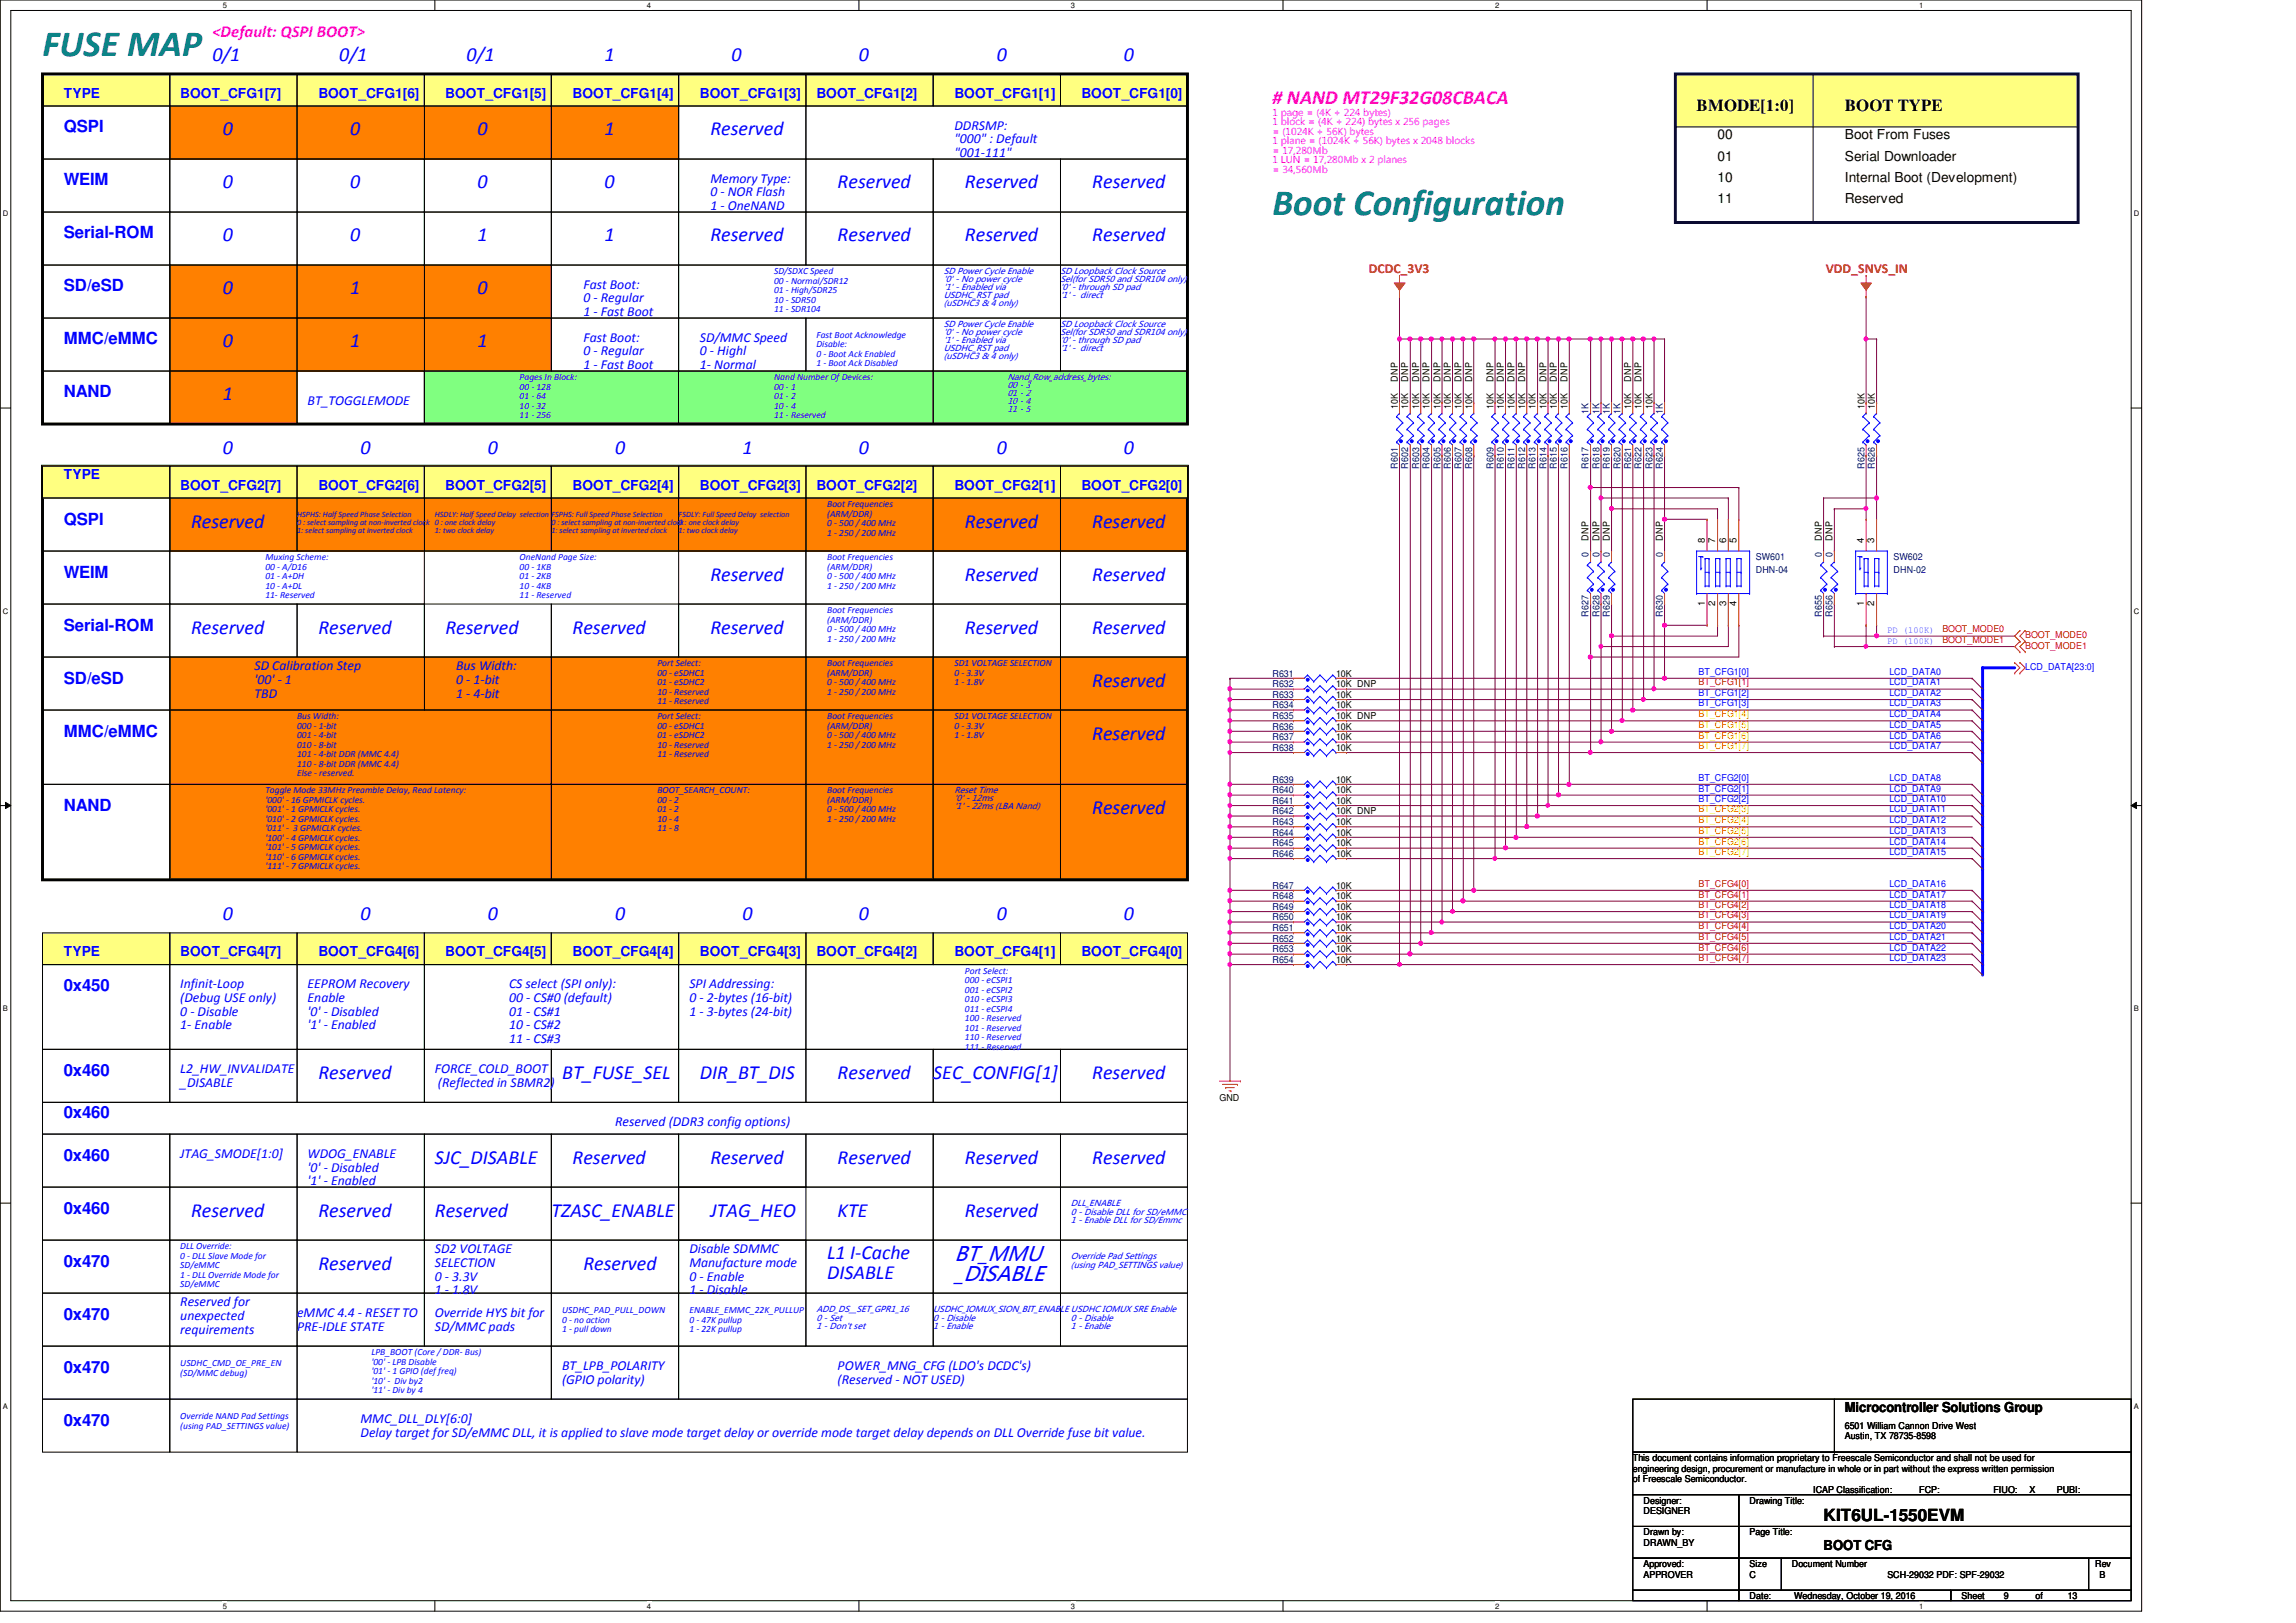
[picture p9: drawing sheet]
<svg xmlns="http://www.w3.org/2000/svg" width="297mm" height="210mm" viewBox="0 0 297 210" stroke-linecap="round" stroke-linejoin="round" font-family="sans-serif">
<defs><g id="words">
<g font-size="4.8" fill="#008080">
<text x="5.5" y="7.3">FUSE MAP</text>
<text x="164.6" y="27.9">Boot Configuration</text>
</g>
<g font-size="2.7" fill="#00f">
<text x="123.5" y="163.2">BT_MMU</text>
<text x="123.5" y="165.7">_DISABLE</text>
</g>
<g font-size="2.6" fill="#00f">
<text x="27.5" y="7.9">0/1</text>
<text x="43.9" y="7.9">0/1</text>
<text x="60.4" y="7.9">0/1</text>
<text x="78.2" y="7.9">1</text>
<text x="94.7" y="7.9">0</text>
<text x="111.1" y="7.9">0</text>
<text x="128.9" y="7.9">0</text>
<text x="145.4" y="7.9">0</text>
<text x="28.8" y="17.5">0</text>
<text x="45.3" y="17.5">0</text>
<text x="61.8" y="17.5">0</text>
<text x="78.2" y="17.5">1</text>
<text x="91.9" y="17.5">Reserved</text>
<text x="28.8" y="24.4">0</text>
<text x="45.3" y="24.4">0</text>
<text x="61.8" y="24.4">0</text>
<text x="78.2" y="24.4">0</text>
<text x="108.4" y="24.4">Reserved</text>
<text x="124.8" y="24.4">Reserved</text>
<text x="141.3" y="24.4">Reserved</text>
<text x="28.8" y="31.2">0</text>
<text x="45.3" y="31.2">0</text>
<text x="61.8" y="31.2">1</text>
<text x="78.2" y="31.2">1</text>
<text x="91.9" y="31.2">Reserved</text>
<text x="108.4" y="31.2">Reserved</text>
<text x="124.8" y="31.2">Reserved</text>
<text x="141.3" y="31.2">Reserved</text>
<text x="28.8" y="38.1">0</text>
<text x="45.3" y="38.1">1</text>
<text x="61.8" y="38.1">0</text>
<text x="28.8" y="45">0</text>
<text x="45.3" y="45">1</text>
<text x="61.8" y="45">1</text>
<text x="28.8" y="51.8">1</text>
<text x="28.8" y="58.7">0</text>
<text x="46.6" y="58.7">0</text>
<text x="63.1" y="58.7">0</text>
<text x="79.6" y="58.7">0</text>
<text x="96.1" y="58.7">1</text>
<text x="111.1" y="58.7">0</text>
<text x="128.9" y="58.7">0</text>
<text x="145.4" y="58.7">0</text>
<text x="24.7" y="68.3">Reserved</text>
<text x="124.8" y="68.3">Reserved</text>
<text x="141.3" y="68.3">Reserved</text>
<text x="91.9" y="75.1">Reserved</text>
<text x="124.8" y="75.1">Reserved</text>
<text x="141.3" y="75.1">Reserved</text>
<text x="24.7" y="82">Reserved</text>
<text x="41.2" y="82">Reserved</text>
<text x="57.6" y="82">Reserved</text>
<text x="74.1" y="82">Reserved</text>
<text x="91.9" y="82">Reserved</text>
<text x="124.8" y="82">Reserved</text>
<text x="141.3" y="82">Reserved</text>
<text x="141.3" y="88.9">Reserved</text>
<text x="141.3" y="95.7">Reserved</text>
<text x="141.3" y="105.3">Reserved</text>
<text x="28.8" y="119">0</text>
<text x="46.6" y="119">0</text>
<text x="63.1" y="119">0</text>
<text x="79.6" y="119">0</text>
<text x="96.1" y="119">0</text>
<text x="111.1" y="119">0</text>
<text x="128.9" y="119">0</text>
<text x="145.4" y="119">0</text>
<text x="41.2" y="139.6">Reserved</text>
<text x="72.7" y="139.6">BT_FUSE_SEL</text>
<text x="90.5" y="139.6">DIR_BT_DIS</text>
<text x="108.4" y="139.6">Reserved</text>
<text x="120.7" y="139.6">SEC_CONFIG[1]</text>
<text x="141.3" y="139.6">Reserved</text>
<text x="56.3" y="150.6">SJC_DISABLE</text>
<text x="74.1" y="150.6">Reserved</text>
<text x="91.9" y="150.6">Reserved</text>
<text x="108.4" y="150.6">Reserved</text>
<text x="124.8" y="150.6">Reserved</text>
<text x="141.3" y="150.6">Reserved</text>
<text x="24.7" y="157.4">Reserved</text>
<text x="41.2" y="157.4">Reserved</text>
<text x="56.3" y="157.4">Reserved</text>
<text x="71.3" y="157.4">TZASC_ENABLE</text>
<text x="91.9" y="157.4">JTAG_HEO</text>
<text x="108.4" y="157.4">KTE</text>
<text x="124.8" y="157.4">Reserved</text>
<text x="41.2" y="164.3">Reserved</text>
<text x="75.5" y="164.3">Reserved</text>
<text x="107" y="162.9">L1 I-Cache</text>
<text x="107" y="165.5">DISABLE</text>
</g>
<text font-size="2.6" fill="#f0f" x="164.6" y="13.4"># NAND MT29F32G08CBACA</text>
<text font-size="2.2" fill="#f0f" x="27.5" y="4.8">&lt;Default: QSPI BOOT&gt;</text>
<g font-size="2.2" fill="#00f">
<text x="8.3" y="17.1">QSPI</text>
<text x="8.3" y="24">WEIM</text>
<text x="8.3" y="30.8">Serial-ROM</text>
<text x="8.3" y="37.7">SD/eSD</text>
<text x="8.3" y="44.5">MMC/eMMC</text>
<text x="8.3" y="51.4">NAND</text>
<text x="8.3" y="67.9">QSPI</text>
<text x="8.3" y="74.7">WEIM</text>
<text x="8.3" y="81.6">Serial-ROM</text>
<text x="8.3" y="88.4">SD/eSD</text>
<text x="8.3" y="95.3">MMC/eMMC</text>
<text x="8.3" y="104.9">NAND</text>
<text x="8.3" y="128.2">0x450</text>
<text x="8.3" y="139.2">0x460</text>
<text x="8.3" y="144.7">0x460</text>
<text x="8.3" y="150.2">0x460</text>
<text x="8.3" y="157">0x460</text>
<text x="8.3" y="163.9">0x470</text>
<text x="8.3" y="170.7">0x470</text>
<text x="8.3" y="177.6">0x470</text>
<text x="8.3" y="184.4">0x470</text>
</g>
<g font-size="2.2">
<text x="219.5" y="14.3">BMODE[1:0]</text>
<text x="238.7" y="14.3">BOOT TYPE</text>
<text x="235.9" y="196.8">KIT6UL-1550EVM</text>
</g>
<g font-size="1.8" fill="#00f">
<text x="8.3" y="12.6">TYPE</text>
<text x="23.3" y="12.6">BOOT_CFG1[7]</text>
<text x="41.2" y="12.6">BOOT_CFG1[6]</text>
<text x="57.6" y="12.6">BOOT_CFG1[5]</text>
<text x="74.1" y="12.6">BOOT_CFG1[4]</text>
<text x="90.5" y="12.6">BOOT_CFG1[3]</text>
<text x="105.6" y="12.6">BOOT_CFG1[2]</text>
<text x="123.5" y="16.8">DDRSMP:</text>
<text x="123.5" y="12.6">BOOT_CFG1[1]</text>
<text x="139.9" y="12.6">BOOT_CFG1[0]</text>
<text x="91.9" y="23.6">Memory Type:</text>
<text x="123.5" y="18.5">&quot;000&quot; : Default</text>
<text x="123.5" y="20.3">&quot;001-111&quot;</text>
<text x="91.9" y="25.4">0 - NOR Flash</text>
<text x="91.9" y="27.2">1 - OneNAND</text>
<text x="75.5" y="37.3">Fast Boot:</text>
<text x="75.5" y="39.1">0 - Regular</text>
<text x="75.5" y="40.9">1 - Fast Boot</text>
<text x="75.5" y="44.2">Fast Boot:</text>
<text x="75.5" y="46">0 - Regular</text>
<text x="75.5" y="47.8">1 - Fast Boot</text>
<text x="90.5" y="44.2">SD/MMC Speed</text>
<text x="90.5" y="46">0 - Highl</text>
<text x="90.5" y="47.8">1- Normal</text>
<text x="39.8" y="52.4">BT_TOGGLEMODE</text>
<text x="8.3" y="62">TYPE</text>
<text x="23.3" y="63.4">BOOT_CFG2[7]</text>
<text x="41.2" y="63.4">BOOT_CFG2[6]</text>
<text x="57.6" y="63.4">BOOT_CFG2[5]</text>
<text x="74.1" y="63.4">BOOT_CFG2[4]</text>
<text x="90.5" y="63.4">BOOT_CFG2[3]</text>
<text x="105.6" y="63.4">BOOT_CFG2[2]</text>
<text x="123.5" y="63.4">BOOT_CFG2[1]</text>
<text x="139.9" y="63.4">BOOT_CFG2[0]</text>
<text x="32.9" y="86.7">SD Calibration Step</text>
<text x="32.9" y="88.5">'00' - 1</text>
<text x="59" y="86.7">Bus Width:</text>
<text x="59" y="88.5">0 - 1-bit</text>
<text x="32.9" y="90.3">TBD</text>
<text x="59" y="90.3">1 - 4-bit</text>
<text x="8.3" y="123.7">TYPE</text>
<text x="23.3" y="123.7">BOOT_CFG4[7]</text>
<text x="41.2" y="123.7">BOOT_CFG4[6]</text>
<text x="57.6" y="123.7">BOOT_CFG4[5]</text>
<text x="74.1" y="123.7">BOOT_CFG4[4]</text>
<text x="90.5" y="123.7">BOOT_CFG4[3]</text>
<text x="105.6" y="123.7">BOOT_CFG4[2]</text>
<text x="123.5" y="123.7">BOOT_CFG4[1]</text>
<text x="139.9" y="123.7">BOOT_CFG4[0]</text>
<text x="23.3" y="127.8">Infinit-Loop</text>
<text x="23.3" y="129.6">(Debug USE only)</text>
<text x="23.3" y="131.4">0 - Disable</text>
<text x="39.8" y="127.8">EEPROM Recovery</text>
<text x="39.8" y="129.6">Enable</text>
<text x="39.8" y="131.4">'0' - Disabled</text>
<text x="65.9" y="127.8">CS select (SPI only):</text>
<text x="65.9" y="129.6">00 - CS#0 (default)</text>
<text x="65.9" y="131.4">01 - CS#1</text>
<text x="89.2" y="127.8">SPI Addressing:</text>
<text x="89.2" y="129.6">0 - 2-bytes (16-bit)</text>
<text x="89.2" y="131.4">1 - 3-bytes (24-bit)</text>
<text x="23.3" y="133.2">1- Enable</text>
<text x="39.8" y="133.2">'1' - Enabled</text>
<text x="65.9" y="133.2">10 - CS#2</text>
<text x="65.9" y="135">11 - CS#3</text>
<text x="23.3" y="138.9">L2_HW_INVALIDATE</text>
<text x="23.3" y="140.6">_DISABLE</text>
<text x="56.3" y="138.9">FORCE_COLD_BOOT</text>
<text x="56.7" y="140.6">(Reflected in SBMR2)</text>
<text x="23.3" y="149.8">JTAG_SMODE[1:0]</text>
<text x="39.8" y="149.8">WDOG_ENABLE</text>
<text x="79.6" y="145.7">Reserved (DDR3 config options)</text>
<text x="39.8" y="151.6">'0' - Disabled</text>
<text x="39.8" y="153.4">'1' - Enabled</text>
<text x="56.3" y="162.1">SD2 VOLTAGE</text>
<text x="56.3" y="163.9">SELECTION</text>
<text x="56.3" y="165.7">0 - 3.3V</text>
<text x="56.3" y="167.5">1 - 1.8V</text>
<text x="89.2" y="162.1">Disable SDMMC</text>
<text x="89.2" y="163.9">Manufacture mode</text>
<text x="89.2" y="165.7">0 - Enable</text>
<text x="89.2" y="167.5">1 - Disable</text>
<text x="23.3" y="169">Reserved for</text>
<text x="23.3" y="170.8">unexpected</text>
<text x="23.3" y="172.6">requirements</text>
<text x="38.4" y="170.4">eMMC 4.4 - RESET TO</text>
<text x="38.4" y="172.2">PRE-IDLE STATE</text>
<text x="56.3" y="170.4">Override HYS bit for</text>
<text x="56.3" y="172.2">SD/MMC pads</text>
<text x="72.7" y="177.2">BT_LPB_POLARITY</text>
<text x="72.7" y="179">(GPIO polarity)</text>
<text x="108.4" y="177.2">POWER_MNG_CFG (LDO's DCDC's)</text>
<text x="108.4" y="179">(Reserved - NOT USED)</text>
<text x="46.6" y="184.1">MMC_DLL_DLY[6:0]</text>
<text x="46.6" y="185.9">Delay target for SD/eMMC DLL, it is applied to slave mode target delay or override mode target delay depends on DLL Override fuse bit value.</text>
</g>
<g font-size="1.8">
<text x="222.2" y="18">00</text>
<text x="222.2" y="20.8">01</text>
<text x="222.2" y="23.5">10</text>
<text x="238.7" y="18">Boot From Fuses</text>
<text x="238.7" y="20.8">Serial Downloader</text>
<text x="238.7" y="23.5">Internal Boot (Development)</text>
<text x="222.2" y="26.3">11</text>
<text x="238.7" y="26.3">Reserved</text>
<text x="238.7" y="182.7">Microcontroller Solutions Group</text>
<text x="235.9" y="200.5">BOOT CFG</text>
</g>
<g font-size="1.8" fill="#f00">
<text x="177.1" y="35.3">DCDC_3V3</text>
<text x="236.2" y="35.3">VDD_SNVS_IN</text>
</g>
<g font-size="1.2" fill="#f0f">
<text x="164.6" y="15">1 page = (4K + 224 bytes)</text>
<text x="164.6" y="16.2">1 block = (4K + 224) bytes x 256 pages</text>
<text x="164.6" y="17.4">= (1024K + 56K) bytes</text>
<text x="164.6" y="18.7">1 plane = (1024K + 56K) bytes x 2048 blocks</text>
<text x="164.6" y="19.9">= 17,280Mb</text>
<text x="164.6" y="21.1">1 LUN = 17,280Mb x 2 planes</text>
<text x="164.6" y="22.4">= 34,560Mb</text>
</g>
<g font-size="1.2" fill="#00f">
<text x="100.2" y="35.5">SD/SDXC Speed</text>
<text x="100.2" y="36.7">00 - Normal/SDR12</text>
<text x="100.2" y="37.9">01 - High/SDR25</text>
<text x="100.2" y="39.2">10 - SDR50</text>
<text x="100.2" y="40.4">11 - SDR104</text>
<text x="105.6" y="43.7">Fast Boot Acknowledge</text>
<text x="105.6" y="44.9">Disable:</text>
<text x="105.6" y="46.1">0 - Boot Ack Enabled</text>
<text x="105.6" y="47.4">1 - Boot Ack Disabled</text>
<text x="67.2" y="49.2">Pages In Block:</text>
<text x="67.2" y="50.4">00 - 128</text>
<text x="67.2" y="51.6">01 - 64</text>
<text x="67.2" y="52.9">10 - 32</text>
<text x="100.2" y="49.2">Nand Number Of Devices:</text>
<text x="100.2" y="50.4">00 - 1</text>
<text x="100.2" y="51.6">01 - 2</text>
<text x="100.2" y="52.9">10 - 4</text>
<text x="67.2" y="54.1">11 - 256</text>
<text x="100.2" y="54.1">11 - Reserved</text>
<text x="107" y="65.6">Boot Frequencies</text>
<text x="107" y="66.8">(ARM/DDR)</text>
<text x="107" y="68.1">0 - 500 / 400 MHz</text>
<text x="107" y="69.3">1 - 250 / 200 MHz</text>
<text x="34.3" y="72.5">Muxing Scheme:</text>
<text x="34.3" y="73.7">00 - A/D16</text>
<text x="34.3" y="74.9">01 - A+DH</text>
<text x="34.3" y="76.2">10 - A+DL</text>
<text x="34.3" y="77.4">11- Reserved</text>
<text x="67.2" y="72.5">OneNand Page Size:</text>
<text x="67.2" y="73.7">00 - 1KB</text>
<text x="67.2" y="74.9">01 - 2KB</text>
<text x="67.2" y="76.2">10 - 4KB</text>
<text x="67.2" y="77.4">11 - Reserved</text>
<text x="107" y="72.5">Boot Frequencies</text>
<text x="107" y="73.7">(ARM/DDR)</text>
<text x="107" y="74.9">0 - 500 / 400 MHz</text>
<text x="107" y="76.2">1 - 250 / 200 MHz</text>
<text x="107" y="79.3">Boot Frequencies</text>
<text x="107" y="80.6">(ARM/DDR)</text>
<text x="107" y="81.8">0 - 500 / 400 MHz</text>
<text x="107" y="83">1 - 250 / 200 MHz</text>
<text x="85" y="86.2">Port Select:</text>
<text x="85" y="87.4">00 - eSDHC1</text>
<text x="85" y="88.6">01 - eSDHC2</text>
<text x="85" y="89.9">10 - Reserved</text>
<text x="107" y="86.2">Boot Frequencies</text>
<text x="107" y="87.4">(ARM/DDR)</text>
<text x="107" y="88.6">0 - 500 / 400 MHz</text>
<text x="107" y="89.9">1 - 250 / 200 MHz</text>
<text x="123.5" y="86.2">SD1 VOLTAGE SELECTION</text>
<text x="123.5" y="87.4">0 - 3.3V</text>
<text x="123.5" y="88.6">1 - 1.8V</text>
<text x="219.7" y="87.3">BT_CFG1[0]</text>
<text x="244.4" y="87.3">LCD_DATA0</text>
<text x="244.4" y="88.7">LCD_DATA1</text>
<text x="262" y="86.7">LCD_DATA[23:0]</text>
<text x="38.4" y="93">Bus Width:</text>
<text x="38.4" y="94.3">000 - 1-bit</text>
<text x="38.4" y="95.5">001 - 4-bit</text>
<text x="85" y="93">Port Select:</text>
<text x="85" y="94.3">00 - eSDHC1</text>
<text x="85" y="95.5">01 - eSDHC2</text>
<text x="85" y="91.1">11 - Reserved</text>
<text x="107" y="93">Boot Frequencies</text>
<text x="107" y="94.3">(ARM/DDR)</text>
<text x="107" y="95.5">0 - 500 / 400 MHz</text>
<text x="123.5" y="93">SD1 VOLTAGE SELECTION</text>
<text x="123.5" y="94.3">0 - 3.3V</text>
<text x="123.5" y="95.5">1 - 1.8V</text>
<text x="219.7" y="90">BT_CFG1[2]</text>
<text x="219.7" y="91.4">BT_CFG1[3]</text>
<text x="244.4" y="90">LCD_DATA2</text>
<text x="244.4" y="91.4">LCD_DATA3</text>
<text x="244.4" y="95.5">LCD_DATA6</text>
<text x="244.4" y="94.1">LCD_DATA5</text>
<text x="244.4" y="92.8">LCD_DATA4</text>
<text x="38.4" y="96.7">010 - 8-bit</text>
<text x="38.4" y="98">101 - 4-bit DDR (MMC 4.4)</text>
<text x="38.4" y="99.2">110 - 8-bit DDR (MMC 4.4)</text>
<text x="38.4" y="100.4">Else - reserved.</text>
<text x="85" y="96.7">10 - Reserved</text>
<text x="85" y="98">11 - Reserved</text>
<text x="107" y="96.7">1 - 250 / 200 MHz</text>
<text x="219.7" y="101">BT_CFG2[0]</text>
<text x="244.4" y="101">LCD_DATA8</text>
<text x="244.4" y="96.9">LCD_DATA7</text>
<text x="34.3" y="102.7">Toggle Mode 33MHz Preamble Delay, Read Latency:</text>
<text x="34.3" y="103.9">'000' - 16 GPMICLK cycles.</text>
<text x="34.3" y="105.1">'001' - 1 GPMICLK cycles.</text>
<text x="34.3" y="106.3">'010' - 2 GPMICLK cycles.</text>
<text x="34.3" y="107.6">'011' - 3 GPMICLK cycles.</text>
<text x="85" y="102.7">BOOT_SEARCH_COUNT:</text>
<text x="85" y="103.9">00 - 2</text>
<text x="85" y="105.1">01 - 2</text>
<text x="85" y="106.3">10 - 4</text>
<text x="85" y="107.6">11 - 8</text>
<text x="107" y="102.7">Boot Frequencies</text>
<text x="107" y="103.9">(ARM/DDR)</text>
<text x="107" y="105.1">0 - 500 / 400 MHz</text>
<text x="107" y="106.3">1 - 250 / 200 MHz</text>
<text x="219.7" y="102.4">BT_CFG2[1]</text>
<text x="219.7" y="103.8">BT_CFG2[2]</text>
<text x="244.4" y="102.4">LCD_DATA9</text>
<text x="244.4" y="103.8">LCD_DATA10</text>
<text x="244.4" y="105.1">LCD_DATA11</text>
<text x="244.4" y="106.5">LCD_DATA12</text>
<text x="244.4" y="107.9">LCD_DATA13</text>
<text x="34.3" y="108.8">'100' - 4 GPMICLK cycles.</text>
<text x="34.3" y="110">'101' - 5 GPMICLK cycles.</text>
<text x="34.3" y="111.3">'110' - 6 GPMICLK cycles.</text>
<text x="34.3" y="112.5">'111' - 7 GPMICLK cycles.</text>
<text x="244.4" y="109.3">LCD_DATA14</text>
<text x="244.4" y="110.6">LCD_DATA15</text>
<text x="244.4" y="114.7">LCD_DATA16</text>
<text x="244.4" y="116.1">LCD_DATA17</text>
<text x="244.4" y="117.5">LCD_DATA18</text>
<text x="244.4" y="118.8">LCD_DATA19</text>
<text x="124.8" y="126">Port Select:</text>
<text x="244.4" y="120.2">LCD_DATA20</text>
<text x="244.4" y="121.6">LCD_DATA21</text>
<text x="244.4" y="123">LCD_DATA22</text>
<text x="244.4" y="124.3">LCD_DATA23</text>
<text x="124.8" y="127.2">000 - eCSPI1</text>
<text x="124.8" y="128.4">001 - eCSPI2</text>
<text x="124.8" y="129.7">010 - eCSPI3</text>
<text x="124.8" y="130.9">011 - eCSPI4</text>
<text x="124.8" y="132.1">100 - Reserved</text>
<text x="124.8" y="133.3">101 - Reserved</text>
<text x="124.8" y="134.6">110 - Reserved</text>
<text x="124.8" y="135.8">111 - Reserved</text>
<text x="23.3" y="161.6">DLL Override:</text>
<text x="23.3" y="162.9">0 - DLL Slave Mode for</text>
<text x="23.3" y="164.1">SD/eMMC</text>
<text x="23.3" y="165.3">1 - DLL Override Mode for</text>
<text x="23.3" y="166.5">SD/eMMC</text>
<text x="72.7" y="169.9">USDHC_PAD_PULL_DOWN</text>
<text x="72.7" y="171.1">0 - no action</text>
<text x="72.7" y="172.3">1 - pull down</text>
<text x="89.2" y="169.9">ENABLE_EMMC_22K_PULLUP</text>
<text x="89.2" y="171.1">0 - 47K pullup</text>
<text x="89.2" y="172.3">1 - 22K pullup</text>
<text x="23.3" y="176.7">USDHC_CMD_OE_PRE_EN</text>
<text x="23.3" y="178">(SD/MMC debug)</text>
<text x="48" y="175.3">LPB_BOOT (Core / DDR- Bus)</text>
<text x="48" y="176.6">'00' - LPB Disable</text>
<text x="48" y="177.8">'01' - 1 GPIO (def freq)</text>
<text x="48" y="179">'10' - Div by2</text>
<text x="23.3" y="183.6">Override NAND Pad Settings</text>
<text x="23.3" y="184.8">(using PAD_SETTINGS value)</text>
<text x="48" y="180.3">'11' - Div by 4</text>
</g>
<g font-size="1.2">
<text x="180.8" y="52.9" transform="rotate(-90 180.8 52.9)">10K</text>
<text x="180.8" y="49.4" transform="rotate(-90 180.8 49.4)">DNP</text>
<text x="182.2" y="52.9" transform="rotate(-90 182.2 52.9)">10K</text>
<text x="182.2" y="49.4" transform="rotate(-90 182.2 49.4)">DNP</text>
<text x="183.6" y="52.9" transform="rotate(-90 183.6 52.9)">10K</text>
<text x="183.6" y="49.4" transform="rotate(-90 183.6 49.4)">DNP</text>
<text x="185" y="52.9" transform="rotate(-90 185 52.9)">10K</text>
<text x="185" y="49.4" transform="rotate(-90 185 49.4)">DNP</text>
<text x="186.3" y="52.9" transform="rotate(-90 186.3 52.9)">10K</text>
<text x="186.3" y="49.4" transform="rotate(-90 186.3 49.4)">DNP</text>
<text x="187.7" y="52.9" transform="rotate(-90 187.7 52.9)">10K</text>
<text x="187.7" y="49.4" transform="rotate(-90 187.7 49.4)">DNP</text>
<text x="189.1" y="52.9" transform="rotate(-90 189.1 52.9)">10K</text>
<text x="189.1" y="49.4" transform="rotate(-90 189.1 49.4)">DNP</text>
<text x="190.5" y="52.9" transform="rotate(-90 190.5 52.9)">10K</text>
<text x="190.5" y="49.4" transform="rotate(-90 190.5 49.4)">DNP</text>
<text x="193.2" y="52.9" transform="rotate(-90 193.2 52.9)">10K</text>
<text x="193.2" y="49.4" transform="rotate(-90 193.2 49.4)">DNP</text>
<text x="194.6" y="52.9" transform="rotate(-90 194.6 52.9)">10K</text>
<text x="194.6" y="49.4" transform="rotate(-90 194.6 49.4)">DNP</text>
<text x="195.9" y="52.9" transform="rotate(-90 195.9 52.9)">10K</text>
<text x="195.9" y="49.4" transform="rotate(-90 195.9 49.4)">DNP</text>
<text x="197.3" y="52.9" transform="rotate(-90 197.3 52.9)">10K</text>
<text x="197.3" y="49.4" transform="rotate(-90 197.3 49.4)">DNP</text>
<text x="198.7" y="52.9" transform="rotate(-90 198.7 52.9)">10K</text>
<text x="200.1" y="52.9" transform="rotate(-90 200.1 52.9)">10K</text>
<text x="200.1" y="49.4" transform="rotate(-90 200.1 49.4)">DNP</text>
<text x="201.4" y="52.9" transform="rotate(-90 201.4 52.9)">10K</text>
<text x="201.4" y="49.4" transform="rotate(-90 201.4 49.4)">DNP</text>
<text x="202.8" y="52.9" transform="rotate(-90 202.8 52.9)">10K</text>
<text x="202.8" y="49.4" transform="rotate(-90 202.8 49.4)">DNP</text>
<text x="211" y="52.9" transform="rotate(-90 211 52.9)">10K</text>
<text x="211" y="49.4" transform="rotate(-90 211 49.4)">DNP</text>
<text x="212.4" y="52.9" transform="rotate(-90 212.4 52.9)">10K</text>
<text x="212.4" y="49.4" transform="rotate(-90 212.4 49.4)">DNP</text>
<text x="213.8" y="52.9" transform="rotate(-90 213.8 52.9)">10K</text>
<text x="241.2" y="52.9" transform="rotate(-90 241.2 52.9)">10K</text>
<text x="242.6" y="52.9" transform="rotate(-90 242.6 52.9)">10K</text>
<text x="205.5" y="69.9" transform="rotate(-90 205.5 69.9)">DNP</text>
<text x="206.9" y="69.9" transform="rotate(-90 206.9 69.9)">DNP</text>
<text x="208.3" y="69.9" transform="rotate(-90 208.3 69.9)">DNP</text>
<text x="215.1" y="69.9" transform="rotate(-90 215.1 69.9)">DNP</text>
<text x="220.6" y="70.3" transform="rotate(-90 220.6 70.3)">8</text>
<text x="221.9" y="70.3" transform="rotate(-90 221.9 70.3)">7</text>
<text x="223.3" y="70.3" transform="rotate(-90 223.3 70.3)">6</text>
<text x="224.7" y="70.3" transform="rotate(-90 224.7 70.3)">5</text>
<text x="235.7" y="69.9" transform="rotate(-90 235.7 69.9)">DNP</text>
<text x="237.1" y="69.9" transform="rotate(-90 237.1 69.9)">DNP</text>
<text x="241.1" y="70.3" transform="rotate(-90 241.1 70.3)">4</text>
<text x="242.5" y="70.3" transform="rotate(-90 242.5 70.3)">3</text>
<text x="220.6" y="78.4" transform="rotate(-90 220.6 78.4)">1</text>
<text x="221.9" y="78.4" transform="rotate(-90 221.9 78.4)">2</text>
<text x="223.3" y="78.4" transform="rotate(-90 223.3 78.4)">3</text>
<text x="224.7" y="78.4" transform="rotate(-90 224.7 78.4)">4</text>
<text x="241.1" y="78.4" transform="rotate(-90 241.1 78.4)">1</text>
<text x="242.5" y="78.4" transform="rotate(-90 242.5 78.4)">2</text>
<text x="172.8" y="88.9">10K DNP</text>
<text x="172.8" y="87.5">10K</text>
<text x="172.8" y="95.8">10K</text>
<text x="172.8" y="91.7">10K</text>
<text x="172.8" y="93">10K DNP</text>
<text x="172.8" y="94.4">10K</text>
<text x="172.8" y="90.3">10K</text>
<text x="172.8" y="97.2">10K</text>
<text x="172.8" y="101.3">10K</text>
<text x="172.8" y="105.4">10K DNP</text>
<text x="172.8" y="104">10K</text>
<text x="172.8" y="106.7">10K</text>
<text x="172.8" y="102.6">10K</text>
<text x="172.8" y="109.5">10K</text>
<text x="172.8" y="110.9">10K</text>
<text x="172.8" y="108.1">10K</text>
<text x="172.8" y="117.7">10K</text>
<text x="172.8" y="119.1">10K</text>
<text x="172.8" y="115">10K</text>
<text x="172.8" y="116.3">10K</text>
<text x="172.8" y="121.8">10K</text>
<text x="172.8" y="123.2">10K</text>
<text x="172.8" y="124.6">10K</text>
<text x="172.8" y="120.4">10K</text>
<text x="157.8" y="142.4">GND</text>
<text x="238.7" y="184.9">6501 William Cannon Drive West</text>
<text x="211.2" y="189">This document contains information proprietary to Freescale Semiconductor and shall not be used for</text>
<text x="211.2" y="190.4">engineering design, procurement or manufacture in whole or in part without the express written permission</text>
<text x="211.2" y="191.8">of Freescale Semiconductor.</text>
<text x="238.7" y="186.2">Austin, TX 78735-8598</text>
<text x="212.6" y="194.5">Designer:</text>
<text x="212.6" y="195.9">DESIGNER</text>
<text x="226.4" y="194.5">Drawing Title:</text>
<text x="234.6" y="193.2">ICAP Classification:</text>
<text x="248.3" y="193.2">FCP: ____</text>
<text x="257.9" y="193.2">FIUO:</text>
<text x="262.5" y="193.2">X</text>
<text x="266.1" y="193.2">PUBI:</text>
<text x="270.2" y="193.2">____</text>
<text x="212.6" y="198.6">Drawn by:</text>
<text x="212.6" y="202.7">Approved:</text>
<text x="212.6" y="200">DRAWN_BY</text>
<text x="226.4" y="202.7">Size</text>
<text x="226.4" y="198.6">Page Title:</text>
<text x="231.8" y="202.7">Document Number</text>
<text x="271.1" y="202.7">Rev</text>
<text x="212.6" y="204.1">APPROVER</text>
<text x="226.4" y="206.9">Date:</text>
<text x="226.4" y="204.1">C</text>
<text x="232.1" y="206.9">Wednesday, October 19, 2016</text>
<text x="244.2" y="204.1">SCH-29032 PDF: SPF-29032</text>
<text x="253.8" y="206.9">Sheet</text>
<text x="259.2" y="206.9">9</text>
<text x="263.4" y="206.9">of</text>
<text x="267.5" y="206.9">13</text>
<text x="271.6" y="204.1">B</text>
</g>
<g font-size="1.2" fill="#000080">
<text x="205.5" y="53.6" transform="rotate(-90 205.5 53.6)">1K</text>
<text x="206.9" y="53.6" transform="rotate(-90 206.9 53.6)">1K</text>
<text x="208.3" y="53.6" transform="rotate(-90 208.3 53.6)">1K</text>
<text x="209.6" y="53.6" transform="rotate(-90 209.6 53.6)">1K</text>
<text x="215.1" y="53.6" transform="rotate(-90 215.1 53.6)">1K</text>
<text x="180.8" y="60.6" transform="rotate(-90 180.8 60.6)">R601</text>
<text x="182.2" y="60.6" transform="rotate(-90 182.2 60.6)">R602</text>
<text x="183.6" y="60.6" transform="rotate(-90 183.6 60.6)">R603</text>
<text x="185" y="60.6" transform="rotate(-90 185 60.6)">R604</text>
<text x="186.3" y="60.6" transform="rotate(-90 186.3 60.6)">R605</text>
<text x="187.7" y="60.6" transform="rotate(-90 187.7 60.6)">R606</text>
<text x="189.1" y="60.6" transform="rotate(-90 189.1 60.6)">R607</text>
<text x="190.5" y="60.6" transform="rotate(-90 190.5 60.6)">R608</text>
<text x="193.2" y="60.6" transform="rotate(-90 193.2 60.6)">R609</text>
<text x="194.6" y="60.6" transform="rotate(-90 194.6 60.6)">R610</text>
<text x="195.9" y="60.6" transform="rotate(-90 195.9 60.6)">R611</text>
<text x="197.3" y="60.6" transform="rotate(-90 197.3 60.6)">R612</text>
<text x="198.7" y="60.6" transform="rotate(-90 198.7 60.6)">R613</text>
<text x="200.1" y="60.6" transform="rotate(-90 200.1 60.6)">R614</text>
<text x="201.4" y="60.6" transform="rotate(-90 201.4 60.6)">R615</text>
<text x="202.8" y="60.6" transform="rotate(-90 202.8 60.6)">R616</text>
<text x="205.5" y="60.6" transform="rotate(-90 205.5 60.6)">R617</text>
<text x="206.9" y="60.6" transform="rotate(-90 206.9 60.6)">R618</text>
<text x="208.3" y="60.6" transform="rotate(-90 208.3 60.6)">R619</text>
<text x="209.6" y="60.6" transform="rotate(-90 209.6 60.6)">R620</text>
<text x="211" y="60.6" transform="rotate(-90 211 60.6)">R621</text>
<text x="212.4" y="60.6" transform="rotate(-90 212.4 60.6)">R622</text>
<text x="213.8" y="60.6" transform="rotate(-90 213.8 60.6)">R623</text>
<text x="215.1" y="60.6" transform="rotate(-90 215.1 60.6)">R624</text>
<text x="241.2" y="60.6" transform="rotate(-90 241.2 60.6)">R625</text>
<text x="242.6" y="60.6" transform="rotate(-90 242.6 60.6)">R626</text>
<text x="205.5" y="72" transform="rotate(-90 205.5 72)">0</text>
<text x="206.9" y="72" transform="rotate(-90 206.9 72)">0</text>
<text x="208.3" y="72" transform="rotate(-90 208.3 72)">0</text>
<text x="215.1" y="72" transform="rotate(-90 215.1 72)">0</text>
<text x="227.2" y="72.4">SW601</text>
<text x="227.2" y="74.1">DHN-04</text>
<text x="235.7" y="72" transform="rotate(-90 235.7 72)">0</text>
<text x="237.1" y="72" transform="rotate(-90 237.1 72)">0</text>
<text x="245" y="72.4">SW602</text>
<text x="245" y="74.1">DHN-02</text>
<text x="205.5" y="79.8" transform="rotate(-90 205.5 79.8)">R627</text>
<text x="206.9" y="79.8" transform="rotate(-90 206.9 79.8)">R628</text>
<text x="208.3" y="79.8" transform="rotate(-90 208.3 79.8)">R629</text>
<text x="215.1" y="79.8" transform="rotate(-90 215.1 79.8)">R630</text>
<text x="235.7" y="79.8" transform="rotate(-90 235.7 79.8)">R655</text>
<text x="237.1" y="79.8" transform="rotate(-90 237.1 79.8)">R656</text>
<text x="164.6" y="88.9">R632</text>
<text x="164.6" y="87.5">R631</text>
<text x="164.6" y="95.8">R637</text>
<text x="164.6" y="91.7">R634</text>
<text x="164.6" y="93">R635</text>
<text x="164.6" y="94.4">R636</text>
<text x="164.6" y="90.3">R633</text>
<text x="164.6" y="97.2">R638</text>
<text x="164.6" y="101.3">R639</text>
<text x="164.6" y="105.4">R642</text>
<text x="164.6" y="104">R641</text>
<text x="164.6" y="106.7">R643</text>
<text x="164.6" y="102.6">R640</text>
<text x="164.6" y="109.5">R645</text>
<text x="164.6" y="110.9">R646</text>
<text x="164.6" y="108.1">R644</text>
<text x="164.6" y="117.7">R649</text>
<text x="164.6" y="119.1">R650</text>
<text x="164.6" y="115">R647</text>
<text x="164.6" y="116.3">R648</text>
<text x="164.6" y="121.8">R652</text>
<text x="164.6" y="123.2">R653</text>
<text x="164.6" y="124.6">R654</text>
<text x="164.6" y="120.4">R651</text>
</g>
<g font-size="1.2" fill="#8000ff">
<text x="244.2" y="83.3">PD (100K)</text>
<text x="244.2" y="81.9">PD (100K)</text>
</g>
<g font-size="1.2" fill="#f00">
<text x="251.3" y="81.8">BOOT_MODE0</text>
<text x="251.3" y="83.2">BOOT_MODE1</text>
<text x="262" y="82.6">BOOT_MODE0</text>
<text x="262" y="84">BOOT_MODE1</text>
<text x="219.7" y="88.7">BT_CFG1[1]</text>
<text x="219.7" y="114.7">BT_CFG4[0]</text>
<text x="219.7" y="116.1">BT_CFG4[1]</text>
<text x="219.7" y="117.5">BT_CFG4[2]</text>
<text x="219.7" y="118.8">BT_CFG4[3]</text>
<text x="219.7" y="120.2">BT_CFG4[4]</text>
<text x="219.7" y="121.6">BT_CFG4[5]</text>
<text x="219.7" y="123">BT_CFG4[6]</text>
<text x="219.7" y="124.3">BT_CFG4[7]</text>
</g>
<g font-size="1.2" fill="#ff8000">
<text x="219.7" y="95.5">BT_CFG1[6]</text>
<text x="219.7" y="94.1">BT_CFG1[5]</text>
<text x="219.7" y="92.8">BT_CFG1[4]</text>
<text x="219.7" y="96.9">BT_CFG1[7]</text>
<text x="219.7" y="105.1">BT_CFG2[3]</text>
<text x="219.7" y="106.5">BT_CFG2[4]</text>
<text x="219.7" y="107.9">BT_CFG2[5]</text>
<text x="219.7" y="109.3">BT_CFG2[6]</text>
<text x="219.7" y="110.6">BT_CFG2[7]</text>
</g>
<g font-size="1.1" fill="#00f">
<text x="122.1" y="35.4">SD Power Cycle Enable</text>
<text x="137.2" y="35.4">SD Loopback Clock Source</text>
<text x="122.1" y="36.4">'0' - No power cycle</text>
<text x="122.1" y="37.5">'1' - Enabled via</text>
<text x="122.1" y="38.6">USDHC_RST pad</text>
<text x="122.1" y="39.6">(uSDHC3 &amp; 4 only)</text>
<text x="137.2" y="37.5">'0' - through SD pad</text>
<text x="137.2" y="38.6">'1' - direct</text>
<text x="137.2" y="36.4">Sel(for SDR50 and SDR104 only)</text>
<text x="122.1" y="43.3">'0' - No power cycle</text>
<text x="122.1" y="44.4">'1' - Enabled via</text>
<text x="122.1" y="45.4">USDHC_RST pad</text>
<text x="122.1" y="46.5">(uSDHC3 &amp; 4 only)</text>
<text x="122.1" y="42.2">SD Power Cycle Enable</text>
<text x="137.2" y="43.3">Sel(for SDR50 and SDR104 only)</text>
<text x="137.2" y="44.4">'0' - through SD pad</text>
<text x="137.2" y="45.4">'1' - direct</text>
<text x="137.2" y="42.2">SD Loopback Clock Source</text>
<text x="130.3" y="52.3">10 - 4</text>
<text x="130.3" y="53.3">11 - 5</text>
<text x="130.3" y="49.1">Nand_Row_address_bytes:</text>
<text x="130.3" y="50.2">00 - 3</text>
<text x="130.3" y="51.2">01 - 2</text>
<text x="38.4" y="66.8">HSPHS: Half Speed Phase Selection</text>
<text x="38.4" y="67.9">0 : select sampling at non-inverted clock 0 : one clock delay</text>
<text x="38.4" y="69">1: select sampling at inverted clock</text>
<text x="56.3" y="66.8">HSDLY: Half Speed Delay selection</text>
<text x="56.3" y="69">1: two clock delay</text>
<text x="71.3" y="66.8">FSPHS: Full Speed Phase Selection</text>
<text x="71.3" y="67.9">0 : select sampling at non-inverted clock</text>
<text x="71.3" y="69">1: select sampling at inverted clock</text>
<text x="87.8" y="66.8">FSDLY: Full Speed Delay selection</text>
<text x="87.8" y="67.9">0 : one clock delay</text>
<text x="87.8" y="69">1: two clock delay</text>
<text x="123.5" y="102.6">Reset Time</text>
<text x="123.5" y="103.6">'0' - 12ms</text>
<text x="123.5" y="104.7">'1' - 22ms (LBA Nand)</text>
<text x="138.6" y="156.1">DLL_ENABLE</text>
<text x="138.6" y="157.1">0 - Disable DLL for SD/eMMC</text>
<text x="138.6" y="158.2">1 - Enable DLL for SD/Emmc</text>
<text x="138.6" y="162.9">Override Pad Settings</text>
<text x="138.6" y="164">(using PAD_SETTINGS value)</text>
<text x="105.6" y="169.8">ADD_DS__SET_GPR1_16</text>
<text x="105.6" y="170.9">0 - Set</text>
<text x="105.6" y="171.9">1 - Don't set</text>
<text x="120.7" y="169.8">USDHC_IOMUX_SION_BIT_ENABLE USDHC IOMUX SRE Enable</text>
<text x="120.7" y="170.9">0 - Disable</text>
<text x="120.7" y="171.9">1 - Enable</text>
<text x="138.6" y="171.9">1 - Enable</text>
<text x="138.6" y="170.9">0 - Disable</text>
</g>
<g font-size="1">
<text x="28.8" y="1">5</text>
<text x="83.7" y="1">4</text>
<text x="138.6" y="1">3</text>
<text x="193.4" y="1">2</text>
<text x="248.3" y="1">1</text>
<text x=".4" y="27.9">D</text>
<text x="276.1" y="27.9">D</text>
<text x=".4" y="79.4">C</text>
<text x="276.1" y="79.4">C</text>
<text x=".4" y="130.8">B</text>
<text x="276.1" y="130.8">B</text>
<text x=".4" y="182.2">A</text>
<text x="276.1" y="182.2">A</text>
<text x="28.8" y="208.1">5</text>
<text x="83.7" y="208.1">4</text>
<text x="138.6" y="208.1">3</text>
<text x="193.4" y="208.1">2</text>
<text x="248.3" y="208.1">1</text>
</g>
</g></defs>
<path d="M0 0h277.1v208.4h-277.1zM1.4 1.4h274.3v205.7h-274.3z" fill="none" stroke="#000" stroke-width=".13"/>
<g fill="#fff">
<path d="M28.8 .1h.6v1.1h-.6z"/>
<path d="M28.8 207.2h.6v1.1h-.6z"/>
</g>
<path d="M56.3 0v1.4M56.3 207.1v1.3" fill="none" stroke="#000" stroke-width=".13"/>
<g fill="#fff">
<path d="M83.7 .1h.5v1.1h-.5z"/>
<path d="M83.7 207.2h.5v1.1h-.5z"/>
</g>
<path d="M111.1 0v1.4M111.1 207.1v1.3" fill="none" stroke="#000" stroke-width=".13"/>
<g fill="#fff">
<path d="M138.6 .1h.5v1.1h-.5z"/>
<path d="M138.6 207.2h.5v1.1h-.5z"/>
</g>
<path d="M166 0v1.4M166 207.1v1.3" fill="none" stroke="#000" stroke-width=".13"/>
<g fill="#fff">
<path d="M193.4 .1h.6v1.1h-.6z"/>
<path d="M193.4 207.2h.6v1.1h-.6z"/>
</g>
<path d="M220.8 0v1.4M220.8 207.1v1.3" fill="none" stroke="#000" stroke-width=".13"/>
<g fill="#fff">
<path d="M248.3 .1h.5v1.1h-.5z"/>
<path d="M248.3 207.2h.5v1.1h-.5z"/>
<path d="M.4 27.1h.7v1.1h-.7z"/>
<path d="M276.1 27.1h.7v1.1h-.7z"/>
<path d="M.4 78.5h.7v1.1h-.7z"/>
<path d="M276.1 78.5h.7v1.1h-.7z"/>
</g>
<path d="M0 52.8h1.4M275.7 52.8h1.4" fill="none" stroke="#000" stroke-width=".13"/>
<g fill="#fff">
<path d="M.4 129.9h.6v1.1h-.6z"/>
<path d="M276.1 129.9h.6v1.1h-.6z"/>
</g>
<path d="M0 104.2h1.4M.7 103.8l.7 .4-.7 .4zM275.7 104.2l.7-.4v.8zM275.7 104.2h1.4" fill="none" stroke="#000" stroke-width=".13"/>
<path d="M.7 103.8l.7 .4-.7 .4zM275.7 104.2l.7-.4v.8z" fill="#000"/>
<g fill="#fff">
<path d="M.4 181.4h.6v1.1h-.6z"/>
<path d="M276.1 181.4h.6v1.1h-.6z"/>
</g>
<path d="M0 155.7h1.4M275.7 155.7h1.4" fill="none" stroke="#000" stroke-width=".13"/>
<path d="M22 48h16.4v6.9h-16.4z" fill-rule="evenodd" fill="#ff8000"/>
<path d="M22 48h16.4v6.9h-16.4z" fill="none" stroke="#ff8000" stroke-width=".13"/>
<path d="M22 13.7h65.8v6.9h-65.8z" fill-rule="evenodd" fill="#ff8000"/>
<path d="M22 13.7h65.8v6.9h-65.8z" fill="none" stroke="#ff8000" stroke-width=".13"/>
<path d="M22 34.3h49.3v6.8h-49.3z" fill-rule="evenodd" fill="#ff8000"/>
<path d="M22 34.3h49.3v6.8h-49.3z" fill="none" stroke="#ff8000" stroke-width=".13"/>
<path d="M22 41.1h49.3v6.9h-49.3z" fill-rule="evenodd" fill="#ff8000"/>
<path d="M22 41.1h49.3v6.9h-49.3z" fill="none" stroke="#ff8000" stroke-width=".13"/>
<path d="M54.9 48h98.7v6.9h-98.7z" fill-rule="evenodd" fill="#80ff80"/>
<path d="M54.9 48h98.7v6.9h-98.7z" fill="none" stroke="#80ff80" stroke-width=".13"/>
<path d="M22 64.4h131.6v6.9h-131.6z" fill-rule="evenodd" fill="#ff8000"/>
<path d="M22 64.4h131.6v6.9h-131.6z" fill="none" stroke="#ff8000" stroke-width=".13"/>
<path d="M22 91.9h131.6v9.6h-131.6z" fill-rule="evenodd" fill="#ff8000"/>
<path d="M22 91.9h131.6v9.6h-131.6z" fill="none" stroke="#ff8000" stroke-width=".13"/>
<path d="M22 101.5h131.6v12.3h-131.6z" fill-rule="evenodd" fill="#ff8000"/>
<path d="M22 101.5h131.6v12.3h-131.6z" fill="none" stroke="#ff8000" stroke-width=".13"/>
<path d="M22 85h131.6v6.9h-131.6z" fill-rule="evenodd" fill="#ff8000"/>
<path d="M22 85h131.6v6.9h-131.6z" fill="none" stroke="#ff8000" stroke-width=".13"/>
<path d="M22 85h32.9v6.9h-32.9zM22 91.9h49.3v9.6h-49.3zM54.9 85h16.4v6.9h-16.4zM71.3 85h33v6.9h-33zM71.3 91.9h33v9.6h-33zM104.3 85h16.4v6.9h-16.4zM22 101.5h49.3v12.3h-49.3zM104.3 101.5h16.4v12.3h-16.4zM120.7 101.5h16.5v12.3h-16.5zM137.2 101.5h16.4v12.3h-16.4z" fill="none" stroke="#000" stroke-width=".13"/>
<path d="M5.5 60.3h148.1v53.5h-148.1z" fill="none" stroke="#000" stroke-width=".38"/>
<path d="M5.5 120.7h148.1v4.1h-148.1z" fill-rule="evenodd" fill="#ffff80"/>
<path d="M5.5 120.7h148.1v4.1h-148.1z" fill="none" stroke="#ffff80" stroke-width=".13"/>
<g fill="none" stroke="#000" stroke-width=".13">
<path d="M5.5 120.7h16.5v4.1h-16.5zM5.5 124.8h16.5v11h-16.5zM5.5 135.8h16.5v6.8h-16.5zM22 124.8h16.4v11h-16.4zM22 135.8h16.4v6.8h-16.4zM22 120.7h16.4v4.1h-16.4zM38.4 124.8h16.5v11h-16.5zM38.4 135.8h16.5v6.8h-16.5zM38.4 120.7h16.5v4.1h-16.5zM54.9 135.8h16.4v6.8h-16.4zM54.9 120.7h16.4v4.1h-16.4zM54.9 124.8h32.9v11h-32.9z"/>
<path d="M71.3 135.8h16.5v6.8h-16.5zM71.3 120.7h16.5v4.1h-16.5zM87.8 124.8h16.5v11h-16.5zM87.8 135.8h16.5v6.8h-16.5zM87.8 120.7h16.5v4.1h-16.5zM104.3 124.8h49.3v11h-49.3zM104.3 135.8h16.4v6.8h-16.4zM104.3 120.7h16.4v4.1h-16.4zM120.7 135.8h16.5v6.8h-16.5zM120.7 120.7h16.5v4.1h-16.5zM137.2 135.8h16.4v6.8h-16.4zM137.2 120.7h16.4v4.1h-16.4z"/>
<path d="M5.5 146.7h16.5v6.9h-16.5zM5.5 153.6h16.5v6.8h-16.5zM5.5 142.6h148.1v4.1h-148.1zM22 146.7h16.4v6.9h-16.4zM22 153.6h16.4v6.8h-16.4zM38.4 146.7h16.5v6.9h-16.5zM38.4 153.6h16.5v6.8h-16.5zM54.9 146.7h16.4v6.9h-16.4zM54.9 153.6h16.4v6.8h-16.4zM71.3 146.7h16.5v6.9h-16.5zM71.3 153.6h16.5v6.8h-16.5zM87.8 146.7h16.5v6.9h-16.5z"/>
<path d="M87.8 153.6h32.9v6.8h-32.9zM87.8 153.6h16.5v6.8h-16.5zM104.3 146.7h16.4v6.9h-16.4zM120.7 146.7h16.5v6.9h-16.5zM120.7 153.6h16.5v6.8h-16.5zM137.2 146.7h16.4v6.9h-16.4zM137.2 153.6h16.4v6.8h-16.4zM5.5 160.4h16.5v6.9h-16.5zM5.5 167.3h16.5v6.9h-16.5zM5.5 174.2h16.5v6.8h-16.5zM22 160.4h16.4v6.9h-16.4zM22 167.3h16.4v6.9h-16.4z"/>
<path d="M22 174.2h16.4v6.8h-16.4zM38.4 160.4h16.5v6.9h-16.5zM38.4 167.3h16.5v6.9h-16.5zM38.4 174.2h32.9v6.8h-32.9zM54.9 160.4h16.4v6.9h-16.4zM54.9 167.3h16.4v6.9h-16.4zM71.3 160.4h16.5v6.9h-16.5zM71.3 167.3h16.5v6.9h-16.5zM71.3 174.2h16.5v6.8h-16.5zM87.8 160.4h16.5v6.9h-16.5zM87.8 167.3h16.5v6.9h-16.5zM87.8 174.2h65.8v6.8h-65.8z"/>
<path d="M104.3 160.4h16.4v6.9h-16.4zM104.3 167.3h16.4v6.9h-16.4zM120.7 160.4h16.5v6.9h-16.5zM120.7 167.3h16.5v6.9h-16.5zM137.2 160.4h16.4v6.9h-16.4zM137.2 167.3h16.4v6.9h-16.4zM5.5 181h16.5v6.9h-16.5zM22 181h16.4v6.9h-16.4zM38.4 181h115.2v6.9h-115.2z"/>
</g>
<path d="M5.5 9.6h148.1v4.1h-148.1z" fill-rule="evenodd" fill="#ffff80"/>
<path d="M5.5 9.6h148.1v4.1h-148.1z" fill="none" stroke="#ffff80" stroke-width=".13"/>
<g fill="none" stroke="#000" stroke-width=".13">
<path d="M5.5 9.6h16.5v4.1h-16.5zM5.5 13.7h16.5v6.9h-16.5zM22 13.7h16.4v6.9h-16.4zM22 9.6h16.4v4.1h-16.4zM38.4 13.7h16.5v6.9h-16.5zM38.4 9.6h16.5v4.1h-16.5zM54.9 13.7h16.4v6.9h-16.4zM54.9 9.6h16.4v4.1h-16.4zM71.3 13.7h16.5v6.9h-16.5zM71.3 9.6h16.5v4.1h-16.5zM87.8 13.7h16.5v6.9h-16.5zM87.8 9.6h16.5v4.1h-16.5z"/>
<path d="M104.3 13.7h49.3v6.9h-49.3zM104.3 9.6h16.4v4.1h-16.4zM120.7 9.6h16.5v4.1h-16.5zM137.2 9.6h16.4v4.1h-16.4zM5.5 20.6h16.5v6.8h-16.5zM5.5 27.4h16.5v6.9h-16.5zM5.5 34.3h16.5v6.8h-16.5zM22 20.6h16.4v6.8h-16.4zM22 27.4h16.4v6.9h-16.4zM22 34.3h16.4v6.8h-16.4zM38.4 20.6h16.5v6.8h-16.5zM38.4 27.4h16.5v6.9h-16.5z"/>
<path d="M38.4 34.3h16.5v6.8h-16.5zM54.9 20.6h16.4v6.8h-16.4zM54.9 27.4h16.4v6.9h-16.4zM54.9 34.3h16.4v6.8h-16.4zM71.3 20.6h16.5v6.8h-16.5zM71.3 27.4h16.5v6.9h-16.5zM71.3 34.3h16.5v6.8h-16.5zM87.8 20.6h16.5v6.8h-16.5zM87.8 27.4h16.5v6.9h-16.5zM87.8 34.3h32.9v6.8h-32.9zM104.3 20.6h16.4v6.8h-16.4zM104.3 27.4h16.4v6.9h-16.4z"/>
<path d="M120.7 20.6h16.5v6.8h-16.5zM120.7 27.4h16.5v6.9h-16.5zM120.7 34.3h16.5v6.8h-16.5zM137.2 20.6h16.4v6.8h-16.4zM137.2 27.4h16.4v6.9h-16.4zM137.2 34.3h16.4v6.8h-16.4zM5.5 41.1h16.5v6.9h-16.5zM5.5 48h16.5v6.9h-16.5zM22 41.1h16.4v6.9h-16.4zM22 48h16.4v6.9h-16.4zM38.4 41.1h16.5v6.9h-16.5zM38.4 48h16.5v6.9h-16.5z"/>
<path d="M54.9 41.1h16.4v6.9h-16.4zM54.9 48h32.9v6.9h-32.9zM71.3 41.1h16.5v6.9h-16.5zM87.8 41.1h16.5v6.9h-16.5zM87.8 48h32.9v6.9h-32.9zM104.3 41.1h16.4v6.9h-16.4zM120.7 41.1h16.5v6.9h-16.5zM120.7 48h32.9v6.9h-32.9zM137.2 41.1h16.4v6.9h-16.4z"/>
</g>
<path d="M5.5 9.6h148.1v45.3h-148.1z" fill="none" stroke="#000" stroke-width=".38"/>
<path d="M5.5 60.3h148.1v4.1h-148.1z" fill-rule="evenodd" fill="#ffff80"/>
<path d="M5.5 60.3h148.1v4.1h-148.1z" fill="none" stroke="#ffff80" stroke-width=".13"/>
<g fill="none" stroke="#000" stroke-width=".13">
<path d="M5.5 60.3h16.5v4.1h-16.5zM5.5 64.4h16.5v6.9h-16.5zM5.5 71.3h16.5v6.8h-16.5zM5.5 78.1h16.5v6.9h-16.5zM22 64.4h16.4v6.9h-16.4zM22 78.1h16.4v6.9h-16.4zM22 60.3h16.4v4.1h-16.4zM22 71.3h32.9v6.8h-32.9zM38.4 64.4h16.5v6.9h-16.5zM38.4 78.1h16.5v6.9h-16.5zM38.4 60.3h16.5v4.1h-16.5zM54.9 64.4h16.4v6.9h-16.4z"/>
<path d="M54.9 78.1h16.4v6.9h-16.4zM54.9 60.3h16.4v4.1h-16.4zM71.3 64.4h16.5v6.9h-16.5zM71.3 78.1h16.5v6.9h-16.5zM71.3 60.3h16.5v4.1h-16.5zM87.8 64.4h16.5v6.9h-16.5zM87.8 71.3h16.5v6.8h-16.5zM87.8 78.1h16.5v6.9h-16.5zM87.8 60.3h16.5v4.1h-16.5zM104.3 71.3h16.4v6.8h-16.4zM104.3 78.1h16.4v6.9h-16.4zM104.3 60.3h16.4v4.1h-16.4z"/>
<path d="M104.3 64.4h16.4v6.9h-16.4zM120.7 71.3h16.5v6.8h-16.5zM120.7 78.1h16.5v6.9h-16.5zM120.7 60.3h16.5v4.1h-16.5zM120.7 64.4h16.5v6.9h-16.5zM137.2 71.3h16.4v6.8h-16.4zM137.2 78.1h16.4v6.9h-16.4zM137.2 60.3h16.4v4.1h-16.4zM137.2 64.4h16.4v6.9h-16.4zM5.5 85h16.5v6.9h-16.5zM5.5 91.9h16.5v9.6h-16.5zM104.3 91.9h16.4v9.6h-16.4z"/>
<path d="M120.7 85h16.5v6.9h-16.5zM120.7 91.9h16.5v9.6h-16.5zM137.2 85h16.4v6.9h-16.4zM137.2 91.9h16.4v9.6h-16.4zM5.5 101.5h16.5v12.3h-16.5zM71.3 101.5h33v12.3h-33z"/>
</g>
<path d="M216.7 9.6h52.2v6.8h-52.2z" fill-rule="evenodd" fill="#ffff80"/>
<path d="M216.7 9.6h52.2v6.8h-52.2z" fill="none" stroke="#ffff80" stroke-width=".13"/>
<path d="M216.7 16.4h52.2M234.6 9.6v19.2M268.9 16.4h.1M234.6 28.8h.1" fill="none" stroke="#000" stroke-width=".13"/>
<path d="M216.7 9.6h52.2v19.2h-52.2z" fill="none" stroke="#000040" stroke-width=".38"/>
<path d="M181.1 38.4h.1M181.1 38.4v5.5" fill="none" stroke="#800040" stroke-width=".13"/>
<circle cx="181.1" cy="43.9" r=".26" fill="#f0f"/>
<circle cx="181.1" cy="43.9" r=".26" fill="none" stroke="#f0f" stroke-width=".13"/>
<path d="M207.1 96h.1M207.1 96h48M211.2 91.9h.1M211.2 91.9h43.9M212.6 90.5h.1M212.6 90.5h42.5M215.3 87.8h.1M215.3 87.8h39.8" fill="none" stroke="#800040" stroke-width=".13"/>
<path d="M206.9 95.8l.2-.1 .2 .1v.3l-.2 .1-.2-.1z" fill-rule="evenodd" fill="#f0f"/>
<path d="M206.9 95.8l.2-.1 .2 .1v.3l-.2 .1-.2-.1z" fill="none" stroke="#f0f" stroke-width=".13"/>
<path d="M205.8 97.4h.1M205.8 97.4h49.3" fill="none" stroke="#800040" stroke-width=".13"/>
<circle cx="205.7" cy="97.3" r=".25" fill="#f0f"/>
<circle cx="205.7" cy="97.3" r=".25" fill="none" stroke="#f0f" stroke-width=".13"/>
<path d="M203 101.5h.1M203 101.5h52.1" fill="none" stroke="#800040" stroke-width=".13"/>
<circle cx="203" cy="101.5" r=".26" fill="#f0f"/>
<circle cx="203" cy="101.5" r=".26" fill="none" stroke="#f0f" stroke-width=".13"/>
<path d="M201.6 102.9h.1M201.6 102.9h53.5" fill="none" stroke="#800040" stroke-width=".13"/>
<circle cx="201.6" cy="102.8" r=".26" fill="#f0f"/>
<circle cx="201.6" cy="102.8" r=".26" fill="none" stroke="#f0f" stroke-width=".13"/>
<path d="M200.3 104.2h.1M200.3 104.2h54.8" fill="none" stroke="#800040" stroke-width=".13"/>
<path d="M200.1 104h.3l.1 .2-.1 .2h-.2h-.1z" fill-rule="evenodd" fill="#f0f"/>
<path d="M200.1 104h.3l.1 .2-.1 .2h-.2h-.1z" fill="none" stroke="#f0f" stroke-width=".13"/>
<g fill="none" stroke="#800040" stroke-width=".13">
<path d="M201.6 43.9h.1M201.6 43.9h1.4M203 43.9h.1M203 43.9v8.2M193.4 111.1h.1M193.4 111.1h61.7M194.8 109.7h.1M194.8 109.7h60.3M196.2 108.3h.1M196.2 108.3h58.9M197.5 107h.1M197.5 107h57.6"/>
<path d="M198.9 105.6h.1M198.9 105.6h56.2"/>
</g>
<circle cx="201.6" cy="43.9" r=".26" fill="#f0f"/>
<circle cx="201.6" cy="43.9" r=".26" fill="none" stroke="#f0f" stroke-width=".13"/>
<g fill="none" stroke="#800040" stroke-width=".13">
<path d="M200.3 43.9h.1M200.3 43.9h1.3M201.6 43.9h.1M201.6 43.9v8.2M159.1 89.2h.1M159.1 87.8h.1M159.1 90.5h.1M159.1 89.2h8.2M159.1 87.8v2.7M159.1 90.5h8.2M174.2 102.9h.1M174.2 101.5h.1"/>
<path d="M174.2 102.9h27.4M174.2 101.5h28.8M190.7 115.2h.1M190.7 115.2h64.4"/>
</g>
<path d="M158.9 88.9h.2l.2 .1v.3l-.2 .1-.2-.1z" fill-rule="evenodd" fill="#f0f"/>
<path d="M158.9 88.9h.2l.2 .1v.3l-.2 .1-.2-.1z" fill="none" stroke="#f0f" stroke-width=".13"/>
<path d="M159.1 91.9h.1M159.1 90.5h.1M159.1 91.9h8.2M159.1 90.5v1.4" fill="none" stroke="#800040" stroke-width=".13"/>
<path d="M158.9 90.3h.4v.2v.1l-.2 .1-.2-.1z" fill-rule="evenodd" fill="#f0f"/>
<path d="M158.9 90.3h.4v.2v.1l-.2 .1-.2-.1z" fill="none" stroke="#f0f" stroke-width=".13"/>
<path d="M159.1 96h.1M159.1 94.6h.1M159.1 96h8.2M159.1 94.6v1.4M159.1 94.6h8.2" fill="none" stroke="#800040" stroke-width=".13"/>
<path d="M158.9 94.4h.2l.2 .1v.3l-.2 .1-.2-.1z" fill-rule="evenodd" fill="#f0f"/>
<path d="M158.9 94.4h.2l.2 .1v.3l-.2 .1-.2-.1z" fill="none" stroke="#f0f" stroke-width=".13"/>
<path d="M159.1 93.3h.1M159.1 91.9h.1M159.1 91.9v2.7M159.1 93.3h8.2" fill="none" stroke="#800040" stroke-width=".13"/>
<path d="M158.9 93h.2l.2 .1v.3l-.2 .1-.2-.1z" fill-rule="evenodd" fill="#f0f"/>
<path d="M158.9 93h.2l.2 .1v.3l-.2 .1-.2-.1z" fill="none" stroke="#f0f" stroke-width=".13"/>
<path d="M158.9 91.7l.2-.1 .2 .1v.3l-.2 .1-.2-.1z" fill-rule="evenodd" fill="#f0f"/>
<path d="M158.9 91.7l.2-.1 .2 .1v.3l-.2 .1-.2-.1z" fill="none" stroke="#f0f" stroke-width=".13"/>
<path d="M159.1 111.1h.1M159.1 111.1v4.1" fill="none" stroke="#800040" stroke-width=".13"/>
<path d="M158.9 115l.2-.1 .2 .1v.4h-.2h-.2z" fill-rule="evenodd" fill="#f0f"/>
<path d="M158.9 115l.2-.1 .2 .1v.4h-.2h-.2z" fill="none" stroke="#f0f" stroke-width=".13"/>
<path d="M158.9 110.9h.4v.1v.2l-.2 .1-.2-.1z" fill-rule="evenodd" fill="#f0f"/>
<path d="M158.9 110.9h.4v.1v.2l-.2 .1-.2-.1z" fill="none" stroke="#f0f" stroke-width=".13"/>
<path d="M214 89.2h.1M214 89.2h41.1M159.1 102.9h.1M159.1 101.5h.1M159.1 102.9h8.2M159.1 101.5v1.4" fill="none" stroke="#800040" stroke-width=".13"/>
<path d="M158.9 102.6h.2l.2 .1v.3l-.2 .1-.2-.1z" fill-rule="evenodd" fill="#f0f"/>
<path d="M158.9 102.6h.2l.2 .1v.3l-.2 .1-.2-.1z" fill="none" stroke="#f0f" stroke-width=".13"/>
<path d="M158.9 101.3l.2-.1 .2 .1v.3l-.2 .1-.2-.1z" fill-rule="evenodd" fill="#f0f"/>
<path d="M158.9 101.3l.2-.1 .2 .1v.3l-.2 .1-.2-.1z" fill="none" stroke="#f0f" stroke-width=".13"/>
<path d="M159.1 104.2h.1M159.1 102.9h.1M159.1 105.6h.1M159.1 104.2h8.2M159.1 102.9v2.7M159.1 105.6h8.2" fill="none" stroke="#800040" stroke-width=".13"/>
<path d="M158.9 105.4l.2-.1 .2 .1v.4h-.2h-.2z" fill-rule="evenodd" fill="#f0f"/>
<path d="M158.9 105.4l.2-.1 .2 .1v.4h-.2h-.2z" fill="none" stroke="#f0f" stroke-width=".13"/>
<path d="M158.9 104h.4v.2v.2h-.2h-.2z" fill-rule="evenodd" fill="#f0f"/>
<path d="M158.9 104h.4v.2v.2h-.2h-.2z" fill="none" stroke="#f0f" stroke-width=".13"/>
<path d="M159.1 107h.1M159.1 105.6h.1M159.1 107h8.2M159.1 105.6v1.4" fill="none" stroke="#800040" stroke-width=".13"/>
<path d="M158.9 106.7h.2l.2 .1v.3l-.2 .1-.2-.1z" fill-rule="evenodd" fill="#f0f"/>
<path d="M158.9 106.7h.2l.2 .1v.3l-.2 .1-.2-.1z" fill="none" stroke="#f0f" stroke-width=".13"/>
<path d="M159.1 108.3h.1M159.1 107h.1M159.1 109.7h.1M159.1 108.3h8.2M159.1 107v2.7M159.1 109.7h8.2" fill="none" stroke="#800040" stroke-width=".13"/>
<path d="M158.9 109.5l.2-.1 .2 .1v.4h-.2h-.2z" fill-rule="evenodd" fill="#f0f"/>
<path d="M158.9 109.5l.2-.1 .2 .1v.4h-.2h-.2z" fill="none" stroke="#f0f" stroke-width=".13"/>
<path d="M158.9 108.1h.2l.2 .1v.3l-.2 .1-.2-.1z" fill-rule="evenodd" fill="#f0f"/>
<path d="M158.9 108.1h.2l.2 .1v.3l-.2 .1-.2-.1z" fill="none" stroke="#f0f" stroke-width=".13"/>
<path d="M198.9 43.9h.1M198.9 43.9v8.2M159.1 97.4h.1M159.1 97.4h8.2M159.1 97.4v4.1M189.3 116.6h.1M189.3 116.6h65.8" fill="none" stroke="#800040" stroke-width=".13"/>
<circle cx="198.9" cy="43.9" r=".26" fill="#f0f"/>
<circle cx="198.9" cy="43.9" r=".26" fill="none" stroke="#f0f" stroke-width=".13"/>
<path d="M193.4 43.9h.1M193.4 43.9v8.2M196.2 43.9h.1M196.2 43.9v8.2M212.6 43.9h.1M212.6 43.9v8.2M215.3 43.9h.1M215.3 43.9v8.2" fill="none" stroke="#800040" stroke-width=".13"/>
<circle cx="212.6" cy="43.9" r=".26" fill="#f0f"/>
<circle cx="212.6" cy="43.9" r=".26" fill="none" stroke="#f0f" stroke-width=".13"/>
<path d="M207.1 43.9h.1M207.1 43.9v8.2M209.9 43.9h.1M209.9 43.9v8.2" fill="none" stroke="#800040" stroke-width=".13"/>
<path d="M206.9 43.7l.2-.1 .2 .1v.3l-.2 .1-.2-.1z" fill-rule="evenodd" fill="#f0f"/>
<path d="M206.9 43.7l.2-.1 .2 .1v.3l-.2 .1-.2-.1z" fill="none" stroke="#f0f" stroke-width=".13"/>
<path d="M200.3 43.9h.1M200.3 43.9v8.2" fill="none" stroke="#800040" stroke-width=".13"/>
<path d="M200.1 43.7l.1-.1 .2 .1v.3l-.2 .1-.1-.1z" fill-rule="evenodd" fill="#f0f"/>
<path d="M200.1 43.7l.1-.1 .2 .1v.3l-.2 .1-.1-.1z" fill="none" stroke="#f0f" stroke-width=".13"/>
<path d="M194.8 43.9h.1M194.8 43.9v8.2M197.5 43.9h.1M197.5 43.9v8.2M208.5 43.9h.1M208.5 43.9v8.2M211.2 43.9h.1M211.2 43.9v8.2M214 43.9h.1M214 43.9v8.2M214 43.9h1.3" fill="none" stroke="#800040" stroke-width=".13"/>
<path d="M213.8 43.7l.1-.1 .3 .1-.1 .3-.2 .1-.1-.1z" fill-rule="evenodd" fill="#f0f"/>
<path d="M213.8 43.7l.1-.1 .3 .1-.1 .3-.2 .1-.1-.1z" fill="none" stroke="#f0f" stroke-width=".13"/>
<path d="M205.8 43.9h.1M205.8 43.9h2.7M207.1 43.9h.1M209.9 43.9h.1M209.9 43.9h2.7M211.2 43.9h.1" fill="none" stroke="#800040" stroke-width=".13"/>
<circle cx="211.2" cy="43.9" r=".26" fill="#f0f"/>
<circle cx="211.2" cy="43.9" r=".26" fill="none" stroke="#f0f" stroke-width=".13"/>
<path d="M174.2 87.8h.1M174.2 87.8h41.1M159.1 101.5h.1M159.1 109.7h.1M159.1 111.1h.1M159.1 101.5h8.2M159.1 109.7v1.4M159.1 111.1h8.2" fill="none" stroke="#800040" stroke-width=".13"/>
<circle cx="215.3" cy="87.8" r=".26" fill="#f0f"/>
<circle cx="215.3" cy="87.8" r=".26" fill="none" stroke="#f0f" stroke-width=".13"/>
<path d="M174.2 89.2h.1M174.2 89.2h39.8M174.2 104.2h.1M174.2 105.6h.1M174.2 111.1h.1M174.2 109.7h.1M174.2 104.2h26.1M174.2 105.6h24.7M174.2 111.1h19.2M174.2 109.7h20.6" fill="none" stroke="#800040" stroke-width=".13"/>
<path d="M213.8 88.9h.1l.3 .1-.1 .3-.2 .1-.1-.1z" fill-rule="evenodd" fill="#f0f"/>
<path d="M213.8 88.9h.1l.3 .1-.1 .3-.2 .1-.1-.1z" fill="none" stroke="#f0f" stroke-width=".13"/>
<path d="M193.4 43.9h.1M193.4 43.9h1.4M174.2 97.4h.1M174.2 97.4h31.6M174.2 108.3h.1M174.2 107h.1M174.2 108.3h22M174.2 107h23.3" fill="none" stroke="#800040" stroke-width=".13"/>
<circle cx="194.8" cy="43.9" r=".26" fill="#f0f"/>
<circle cx="194.8" cy="43.9" r=".26" fill="none" stroke="#f0f" stroke-width=".13"/>
<g fill="none" stroke="#800040" stroke-width=".13">
<path d="M205.8 59h.1M205.8 59v4.1M207.1 59h.1M207.1 59v5.4M208.5 59h.1M208.5 59v6.8M209.9 59h.1M209.9 59v34.3M211.2 59h.1M211.2 59v32.9M212.6 59h.1M212.6 59v31.5"/>
<path d="M214 59h.1M214 59v30.2M215.3 59h.1M215.3 59v8.2"/>
</g>
<circle cx="215.3" cy="67.2" r=".26" fill="#f0f"/>
<circle cx="215.3" cy="67.2" r=".26" fill="none" stroke="#f0f" stroke-width=".13"/>
<path d="M194.8 43.9h.1M194.8 43.9h2.7M196.2 43.9h.1" fill="none" stroke="#800040" stroke-width=".13"/>
<circle cx="197.5" cy="43.9" r=".26" fill="#f0f"/>
<circle cx="197.5" cy="43.9" r=".26" fill="none" stroke="#f0f" stroke-width=".13"/>
<circle cx="196.1" cy="43.9" r=".26" fill="#f0f"/>
<circle cx="196.1" cy="43.9" r=".26" fill="none" stroke="#f0f" stroke-width=".13"/>
<path d="M197.5 43.9h.1M197.5 43.9h2.8M198.9 43.9h.1M203 43.9h.1M203 43.9h2.8" fill="none" stroke="#800040" stroke-width=".13"/>
<circle cx="205.7" cy="43.9" r=".26" fill="#f0f"/>
<circle cx="205.7" cy="43.9" r=".26" fill="none" stroke="#f0f" stroke-width=".13"/>
<circle cx="203" cy="43.9" r=".26" fill="#f0f"/>
<circle cx="203" cy="43.9" r=".26" fill="none" stroke="#f0f" stroke-width=".13"/>
<path d="M198.9 59h.1M198.9 59v46.6M200.3 59h.1M200.3 59v45.2" fill="none" stroke="#800040" stroke-width=".13"/>
<circle cx="198.9" cy="105.6" r=".26" fill="#f0f"/>
<circle cx="198.9" cy="105.6" r=".26" fill="none" stroke="#f0f" stroke-width=".13"/>
<path d="M197.5 59h.1M197.5 59v48" fill="none" stroke="#800040" stroke-width=".13"/>
<circle cx="197.5" cy="106.9" r=".26" fill="#f0f"/>
<circle cx="197.5" cy="106.9" r=".26" fill="none" stroke="#f0f" stroke-width=".13"/>
<path d="M196.2 59h.1M196.2 59v49.3" fill="none" stroke="#800040" stroke-width=".13"/>
<circle cx="196.1" cy="108.3" r=".26" fill="#f0f"/>
<circle cx="196.1" cy="108.3" r=".26" fill="none" stroke="#f0f" stroke-width=".13"/>
<path d="M194.8 59h.1M194.8 59v50.7" fill="none" stroke="#800040" stroke-width=".13"/>
<circle cx="194.8" cy="109.7" r=".26" fill="#f0f"/>
<circle cx="194.8" cy="109.7" r=".26" fill="none" stroke="#f0f" stroke-width=".13"/>
<path d="M193.4 59h.1M193.4 59v52.1" fill="none" stroke="#800040" stroke-width=".13"/>
<path d="M193.2 110.9h.3l.1 .1-.1 .2-.1 .1-.2-.1z" fill-rule="evenodd" fill="#f0f"/>
<path d="M193.2 110.9h.3l.1 .1-.1 .2-.1 .1-.2-.1z" fill="none" stroke="#f0f" stroke-width=".13"/>
<path d="M208.5 43.9h.1M208.5 43.9h1.4" fill="none" stroke="#800040" stroke-width=".13"/>
<circle cx="209.8" cy="43.9" r=".26" fill="#f0f"/>
<circle cx="209.8" cy="43.9" r=".26" fill="none" stroke="#f0f" stroke-width=".13"/>
<circle cx="208.5" cy="43.9" r=".26" fill="#f0f"/>
<circle cx="208.5" cy="43.9" r=".26" fill="none" stroke="#f0f" stroke-width=".13"/>
<path d="M212.6 43.9h.1M212.6 43.9h1.4M159.1 87.8h.1M159.1 96h.1M159.1 87.8h8.2M159.1 96v1.4M187.9 117.9h.1M187.9 117.9h67.2" fill="none" stroke="#800040" stroke-width=".13"/>
<path d="M158.9 97.2h.4v.1v.2l-.2 .1-.2-.1z" fill-rule="evenodd" fill="#f0f"/>
<path d="M158.9 97.2h.4v.1v.2l-.2 .1-.2-.1z" fill="none" stroke="#f0f" stroke-width=".13"/>
<path d="M158.9 95.8l.2-.1 .2 .1v.3l-.2 .1-.2-.1z" fill-rule="evenodd" fill="#f0f"/>
<path d="M158.9 95.8l.2-.1 .2 .1v.3l-.2 .1-.2-.1z" fill="none" stroke="#f0f" stroke-width=".13"/>
<g fill="none" stroke="#800040" stroke-width=".13">
<path d="M205.8 43.9h.1M205.8 43.9v8.2M174.2 96h.1M174.2 91.9h.1M174.2 96h32.9M174.2 91.9h37M186.6 119.3h.1M186.6 119.3h68.5M181.1 124.8h.1M181.1 124.8h74M182.5 123.4h.1M182.5 123.4h72.6"/>
<path d="M183.8 122h.1M183.8 122h71.3M185.2 120.7h.1M185.2 120.7h69.9"/>
</g>
<circle cx="211.2" cy="91.9" r=".26" fill="#f0f"/>
<circle cx="211.2" cy="91.9" r=".26" fill="none" stroke="#f0f" stroke-width=".13"/>
<path d="M174.2 94.6h.1M174.2 90.5h.1M174.2 94.6h34.3M174.2 90.5h38.4" fill="none" stroke="#800040" stroke-width=".13"/>
<circle cx="212.6" cy="90.5" r=".25" fill="#f0f"/>
<circle cx="212.6" cy="90.5" r=".25" fill="none" stroke="#f0f" stroke-width=".13"/>
<g fill="none" stroke="#800040" stroke-width=".13">
<path d="M201.6 59h.1M201.6 59v43.9M203 59h.1M203 59v42.5M159.1 116.6h.1M159.1 117.9h.1M159.1 119.3h.1M159.1 116.6h8.2M159.1 117.9h8.2M159.1 119.3h8.2M174.2 116.6h.1M174.2 115.2h.1"/>
<path d="M174.2 116.6h15.1M174.2 115.2h16.5M159.1 120.7h.1M159.1 120.7h8.2"/>
</g>
<path d="M158.9 120.5l.2-.1 .2 .1v.3l-.2 .1-.2-.1z" fill-rule="evenodd" fill="#f0f"/>
<path d="M158.9 120.5l.2-.1 .2 .1v.3l-.2 .1-.2-.1z" fill="none" stroke="#f0f" stroke-width=".13"/>
<g fill="none" stroke="#800040" stroke-width=".13">
<path d="M159.1 115.2h.1M159.1 116.6h.1M159.1 115.2h8.2M159.1 115.2v2.7M174.2 117.9h.1M174.2 119.3h.1M174.2 117.9h13.7M174.2 119.3h12.4M159.1 122h.1M159.1 123.4h.1M159.1 124.8h.1M159.1 122h8.2"/>
<path d="M159.1 123.4h8.2M159.1 124.8h8.2M174.2 124.8h.1M174.2 123.4h.1M174.2 122h.1M174.2 120.7h.1M174.2 122h9.6M174.2 123.4h8.3M174.2 124.8h6.9M174.2 120.7h11"/>
</g>
<path d="M158.9 116.4l.2-.1 .2 .1v.3l-.2 .1-.2-.1z" fill-rule="evenodd" fill="#f0f"/>
<path d="M158.9 116.4l.2-.1 .2 .1v.3l-.2 .1-.2-.1z" fill="none" stroke="#f0f" stroke-width=".13"/>
<path d="M159.1 117.9h.1M159.1 117.9v1.4" fill="none" stroke="#800040" stroke-width=".13"/>
<path d="M158.9 119.1l.2-.1 .2 .2v.3h-.2h-.2z" fill-rule="evenodd" fill="#f0f"/>
<path d="M158.9 119.1l.2-.1 .2 .2v.3h-.2h-.2z" fill="none" stroke="#f0f" stroke-width=".13"/>
<path d="M158.9 117.7h.4v.2v.2l-.2 .1-.2-.1z" fill-rule="evenodd" fill="#f0f"/>
<path d="M158.9 117.7h.4v.2v.2l-.2 .1-.2-.1z" fill="none" stroke="#f0f" stroke-width=".13"/>
<path d="M159.1 119.3h.1M159.1 119.3v4.1M159.1 120.7h.1M159.1 122h.1" fill="none" stroke="#800040" stroke-width=".13"/>
<path d="M158.9 123.2l.2-.1 .2 .2v.3l-.2 .1-.2-.1z" fill-rule="evenodd" fill="#f0f"/>
<path d="M158.9 123.2l.2-.1 .2 .2v.3l-.2 .1-.2-.1z" fill="none" stroke="#f0f" stroke-width=".13"/>
<path d="M158.9 121.9l.2-.1 .2 .1v.3l-.2 .1-.2-.1z" fill-rule="evenodd" fill="#f0f"/>
<path d="M158.9 121.9l.2-.1 .2 .1v.3l-.2 .1-.2-.1z" fill="none" stroke="#f0f" stroke-width=".13"/>
<path d="M159.1 123.4h.1M159.1 124.8h.1M159.1 123.4v16.5" fill="none" stroke="#800040" stroke-width=".13"/>
<path d="M158.9 124.6h.4v.2v.1l-.2 .1-.2-.1z" fill-rule="evenodd" fill="#f0f"/>
<path d="M158.9 124.6h.4v.2v.1l-.2 .1-.2-.1z" fill="none" stroke="#f0f" stroke-width=".13"/>
<path d="M182.5 59h.1M182.5 59v64.4" fill="none" stroke="#800040" stroke-width=".13"/>
<circle cx="182.4" cy="123.4" r=".26" fill="#f0f"/>
<circle cx="182.4" cy="123.4" r=".26" fill="none" stroke="#f0f" stroke-width=".13"/>
<path d="M181.1 59h.1M181.1 59v65.8" fill="none" stroke="#800040" stroke-width=".13"/>
<circle cx="181.1" cy="124.8" r=".25" fill="#f0f"/>
<circle cx="181.1" cy="124.8" r=".25" fill="none" stroke="#f0f" stroke-width=".13"/>
<path d="M189.3 59h.1M189.3 59v57.6" fill="none" stroke="#800040" stroke-width=".13"/>
<circle cx="189.3" cy="116.5" r=".26" fill="#f0f"/>
<circle cx="189.3" cy="116.5" r=".26" fill="none" stroke="#f0f" stroke-width=".13"/>
<path d="M187.9 59h.1M187.9 59v58.9" fill="none" stroke="#800040" stroke-width=".13"/>
<circle cx="187.9" cy="117.9" r=".25" fill="#f0f"/>
<circle cx="187.9" cy="117.9" r=".25" fill="none" stroke="#f0f" stroke-width=".13"/>
<path d="M183.8 59h.1M183.8 59v63" fill="none" stroke="#800040" stroke-width=".13"/>
<circle cx="183.8" cy="122" r=".26" fill="#f0f"/>
<circle cx="183.8" cy="122" r=".26" fill="none" stroke="#f0f" stroke-width=".13"/>
<path d="M185.2 59h.1M185.2 59v61.7" fill="none" stroke="#800040" stroke-width=".13"/>
<circle cx="185.2" cy="120.7" r=".26" fill="#f0f"/>
<circle cx="185.2" cy="120.7" r=".26" fill="none" stroke="#f0f" stroke-width=".13"/>
<path d="M186.6 59h.1M186.6 59v60.3" fill="none" stroke="#800040" stroke-width=".13"/>
<path d="M186.4 119.1l.1-.1 .2 .2v.3h-.2h-.1z" fill-rule="evenodd" fill="#f0f"/>
<path d="M186.4 119.1l.1-.1 .2 .2v.3h-.2h-.1z" fill="none" stroke="#f0f" stroke-width=".13"/>
<path d="M190.7 59h.1M190.7 59v56.2" fill="none" stroke="#800040" stroke-width=".13"/>
<circle cx="190.7" cy="115.2" r=".26" fill="#f0f"/>
<circle cx="190.7" cy="115.2" r=".26" fill="none" stroke="#f0f" stroke-width=".13"/>
<path d="M187.9 43.9h.1M187.9 43.9v8.2M190.7 43.9h.1M190.7 43.9v8.2" fill="none" stroke="#800040" stroke-width=".13"/>
<circle cx="187.9" cy="43.9" r=".26" fill="#f0f"/>
<circle cx="187.9" cy="43.9" r=".26" fill="none" stroke="#f0f" stroke-width=".13"/>
<path d="M182.5 43.9h.1M182.5 43.9v8.2M185.2 43.9h.1M185.2 43.9v8.2M189.3 43.9h.1M189.3 43.9v8.2" fill="none" stroke="#800040" stroke-width=".13"/>
<circle cx="189.3" cy="43.9" r=".26" fill="#f0f"/>
<circle cx="189.3" cy="43.9" r=".26" fill="none" stroke="#f0f" stroke-width=".13"/>
<path d="M181.1 43.9h.1M181.1 43.9v8.2M183.8 43.9h.1M183.8 43.9v8.2M186.6 43.9h.1M186.6 43.9v8.2M186.6 43.9h1.3" fill="none" stroke="#800040" stroke-width=".13"/>
<path d="M186.4 43.7l.1-.1 .2 .1v.3l-.2 .1-.1-.1z" fill-rule="evenodd" fill="#f0f"/>
<path d="M186.4 43.7l.1-.1 .2 .1v.3l-.2 .1-.1-.1z" fill="none" stroke="#f0f" stroke-width=".13"/>
<path d="M187.9 43.9h.1M187.9 43.9h5.5M189.3 43.9h.1M190.7 43.9h.1" fill="none" stroke="#800040" stroke-width=".13"/>
<path d="M193.2 43.7l.2-.1 .2 .1-.1 .3-.1 .1-.2-.1z" fill-rule="evenodd" fill="#f0f"/>
<path d="M193.2 43.7l.2-.1 .2 .1-.1 .3-.1 .1-.2-.1z" fill="none" stroke="#f0f" stroke-width=".13"/>
<circle cx="190.7" cy="43.9" r=".26" fill="#f0f"/>
<circle cx="190.7" cy="43.9" r=".26" fill="none" stroke="#f0f" stroke-width=".13"/>
<path d="M181.1 43.9h.1M181.1 43.9h2.7M182.5 43.9h.1" fill="none" stroke="#800040" stroke-width=".13"/>
<circle cx="183.8" cy="43.9" r=".26" fill="#f0f"/>
<circle cx="183.8" cy="43.9" r=".26" fill="none" stroke="#f0f" stroke-width=".13"/>
<circle cx="182.4" cy="43.9" r=".26" fill="#f0f"/>
<circle cx="182.4" cy="43.9" r=".26" fill="none" stroke="#f0f" stroke-width=".13"/>
<path d="M183.8 43.9h.1M183.8 43.9h1.4" fill="none" stroke="#800040" stroke-width=".13"/>
<circle cx="185.2" cy="43.9" r=".26" fill="#f0f"/>
<circle cx="185.2" cy="43.9" r=".26" fill="none" stroke="#f0f" stroke-width=".13"/>
<path d="M185.2 43.9h.1M185.2 43.9h1.4" fill="none" stroke="#800040" stroke-width=".13"/>
<path d="M256.5 86.4h4.1" fill="none" stroke="#00f" stroke-width=".38"/>
<circle cx="256.5" cy="86.4" r=".19" fill="#00f"/>
<path d="M256.5 124.8v1.4" fill="none" stroke="#00f" stroke-width=".38"/>
<circle cx="256.5" cy="124.8" r=".19" fill="#00f"/>
<path d="M256.5 122v1.4" fill="none" stroke="#00f" stroke-width=".38"/>
<circle cx="256.5" cy="122" r=".19" fill="#00f"/>
<path d="M256.5 105.6v1.4" fill="none" stroke="#00f" stroke-width=".38"/>
<circle cx="256.5" cy="105.6" r=".19" fill="#00f"/>
<path d="M256.5 104.2v1.4" fill="none" stroke="#00f" stroke-width=".38"/>
<circle cx="256.5" cy="104.2" r=".19" fill="#00f"/>
<path d="M256.5 102.9v1.3" fill="none" stroke="#00f" stroke-width=".38"/>
<circle cx="256.5" cy="102.9" r=".19" fill="#00f"/>
<path d="M256.5 98.7v4.2" fill="none" stroke="#00f" stroke-width=".38"/>
<circle cx="256.5" cy="98.7" r=".19" fill="#00f"/>
<path d="M256.5 96v1.4" fill="none" stroke="#00f" stroke-width=".38"/>
<circle cx="256.5" cy="96" r=".19" fill="#00f"/>
<path d="M256.5 94.6v1.4" fill="none" stroke="#00f" stroke-width=".38"/>
<circle cx="256.5" cy="94.6" r=".19" fill="#00f"/>
<path d="M256.5 120.7v1.3" fill="none" stroke="#00f" stroke-width=".38"/>
<circle cx="256.5" cy="120.7" r=".19" fill="#00f"/>
<path d="M256.5 119.3v1.4" fill="none" stroke="#00f" stroke-width=".38"/>
<circle cx="256.5" cy="119.3" r=".19" fill="#00f"/>
<path d="M256.5 117.9v1.4" fill="none" stroke="#00f" stroke-width=".38"/>
<circle cx="256.5" cy="117.9" r=".19" fill="#00f"/>
<path d="M256.5 116.6v1.3" fill="none" stroke="#00f" stroke-width=".38"/>
<circle cx="256.5" cy="116.6" r=".19" fill="#00f"/>
<path d="M256.5 112.4v4.2" fill="none" stroke="#00f" stroke-width=".38"/>
<circle cx="256.5" cy="112.4" r=".19" fill="#00f"/>
<path d="M256.5 109.7v1.4" fill="none" stroke="#00f" stroke-width=".38"/>
<circle cx="256.5" cy="109.7" r=".19" fill="#00f"/>
<path d="M256.5 107v2.7" fill="none" stroke="#00f" stroke-width=".38"/>
<circle cx="256.5" cy="107" r=".19" fill="#00f"/>
<path d="M256.5 93.3v1.3" fill="none" stroke="#00f" stroke-width=".38"/>
<circle cx="256.5" cy="93.3" r=".19" fill="#00f"/>
<path d="M256.5 91.9v1.4" fill="none" stroke="#00f" stroke-width=".38"/>
<circle cx="256.5" cy="91.9" r=".19" fill="#00f"/>
<path d="M256.5 90.5v1.4" fill="none" stroke="#00f" stroke-width=".38"/>
<circle cx="256.5" cy="90.5" r=".19" fill="#00f"/>
<path d="M256.5 89.2v1.3" fill="none" stroke="#00f" stroke-width=".38"/>
<circle cx="256.5" cy="89.2" r=".19" fill="#00f"/>
<path d="M256.5 86.4v2.8" fill="none" stroke="#00f" stroke-width=".38"/>
<circle cx="256.5" cy="86.4" r=".19" fill="#00f"/>
<path d="M256.5 123.4v1.4" fill="none" stroke="#00f" stroke-width=".38"/>
<circle cx="256.5" cy="123.4" r=".19" fill="#00f"/>
<path d="M256.5 111.1v1.3" fill="none" stroke="#00f" stroke-width=".38"/>
<circle cx="256.5" cy="111.1" r=".19" fill="#00f"/>
<path d="M256.5 97.4v1.3" fill="none" stroke="#00f" stroke-width=".38"/>
<circle cx="256.5" cy="97.4" r=".19" fill="#00f"/>
<path d="M205.8 85h.1M205.8 85h19.2" fill="none" stroke="#800040" stroke-width=".13"/>
<circle cx="205.7" cy="85" r=".26" fill="#f0f"/>
<circle cx="205.7" cy="85" r=".26" fill="none" stroke="#f0f" stroke-width=".13"/>
<path d="M205.8 85h.1M205.8 85v12.4M207.1 83.7h.1M207.1 83.7h16.5M225 80.9h.1M225 80.9v4.1" fill="none" stroke="#800040" stroke-width=".13"/>
<path d="M206.9 83.5h.4v.1v.2l-.2 .1-.2-.1z" fill-rule="evenodd" fill="#f0f"/>
<path d="M206.9 83.5h.4v.1v.2l-.2 .1-.2-.1z" fill="none" stroke="#f0f" stroke-width=".13"/>
<path d="M207.1 83.7h.1M207.1 83.7v12.3M208.5 82.3h.1M208.5 82.3h13.7M223.6 80.9h.1M223.6 80.9v2.8" fill="none" stroke="#800040" stroke-width=".13"/>
<circle cx="208.5" cy="82.3" r=".26" fill="#f0f"/>
<circle cx="208.5" cy="82.3" r=".26" fill="none" stroke="#f0f" stroke-width=".13"/>
<g fill="none" stroke="#800040" stroke-width=".13">
<path d="M208.5 65.8h.1M208.5 65.8h13.7M215.3 67.2h.1M215.3 67.2v4.1M215.3 67.2h5.5M220.8 67.2h.1M222.2 65.8h.1M222.2 65.8v1.4M208.5 82.3h.1M208.5 82.3v12.3M215.3 80.9h.1M215.3 80.9h5.5"/>
<path d="M215.3 80.9v6.9M220.8 80.9h.1M222.2 80.9h.1M222.2 80.9v1.4"/>
</g>
<circle cx="208.5" cy="65.8" r=".26" fill="#f0f"/>
<circle cx="208.5" cy="65.8" r=".26" fill="none" stroke="#f0f" stroke-width=".13"/>
<path d="M207.1 64.4h.1M207.1 64.4h16.5M208.5 65.8h.1M208.5 65.8v5.5" fill="none" stroke="#800040" stroke-width=".13"/>
<path d="M206.9 64.2h.2l.2 .1v.3l-.2 .1-.2-.1z" fill-rule="evenodd" fill="#f0f"/>
<path d="M206.9 64.2h.2l.2 .1v.3l-.2 .1-.2-.1z" fill="none" stroke="#f0f" stroke-width=".13"/>
<path d="M205.8 63.1h.1M205.8 63.1h19.2M207.1 64.4h.1M207.1 64.4v6.9M223.6 64.4h.1M223.6 64.4v2.8M225 63.1h.1M225 63.1v4.1" fill="none" stroke="#800040" stroke-width=".13"/>
<circle cx="205.7" cy="63" r=".25" fill="#f0f"/>
<circle cx="205.7" cy="63" r=".25" fill="none" stroke="#f0f" stroke-width=".13"/>
<path d="M205.8 63.1h.1M205.8 78.1h.1M205.8 63.1v8.2M205.8 78.1v6.9M207.1 78.1h.1M207.1 78.1v5.6M208.5 78.1h.1M208.5 78.1v4.2M215.3 78.1h.1M215.3 78.1v2.8" fill="none" stroke="#800040" stroke-width=".13"/>
<circle cx="215.3" cy="80.9" r=".26" fill="#f0f"/>
<circle cx="215.3" cy="80.9" r=".26" fill="none" stroke="#f0f" stroke-width=".13"/>
<path d="M208.5 94.6h.1M208.5 94.6h46.6" fill="none" stroke="#800040" stroke-width=".13"/>
<circle cx="208.5" cy="94.6" r=".26" fill="#f0f"/>
<circle cx="208.5" cy="94.6" r=".26" fill="none" stroke="#f0f" stroke-width=".13"/>
<path d="M174.2 93.3h.1M174.2 93.3h80.9M209.9 93.3h.1" fill="none" stroke="#800040" stroke-width=".13"/>
<circle cx="209.8" cy="93.2" r=".26" fill="#f0f"/>
<circle cx="209.8" cy="93.2" r=".26" fill="none" stroke="#f0f" stroke-width=".13"/>
<path d="M241.4 38.4h.1M241.4 38.4v5.5M241.4 59h.1M241.4 59v6.8M242.8 59h.1M242.8 59v5.4" fill="none" stroke="#800040" stroke-width=".13"/>
<path d="M241.2 43.7l.2-.1 .2 .1v.3l-.2 .1-.2-.1z" fill-rule="evenodd" fill="#f0f"/>
<path d="M241.2 43.7l.2-.1 .2 .1v.3l-.2 .1-.2-.1z" fill="none" stroke="#f0f" stroke-width=".13"/>
<path d="M241.4 43.9h.1M241.4 43.9h1.4M241.4 43.9v8.2M242.8 43.9h.1M242.8 43.9v8.2M242.8 82.3h.1M242.8 82.3h17.8" fill="none" stroke="#800040" stroke-width=".13"/>
<circle cx="242.8" cy="82.3" r=".26" fill="#f0f"/>
<circle cx="242.8" cy="82.3" r=".26" fill="none" stroke="#f0f" stroke-width=".13"/>
<path d="M241.4 83.7h.1M241.4 83.7h19.2" fill="none" stroke="#800040" stroke-width=".13"/>
<path d="M241.2 83.5h.4v.1v.2l-.2 .1-.2-.1z" fill-rule="evenodd" fill="#f0f"/>
<path d="M241.2 83.5h.4v.1v.2l-.2 .1-.2-.1z" fill="none" stroke="#f0f" stroke-width=".13"/>
<path d="M237.3 65.8h.1M237.3 65.8v5.5M237.3 65.8h4.1M241.4 65.8h.1M241.4 65.8v1.4M241.4 80.9h.1M241.4 80.9v2.8M242.8 80.9h.1M242.8 80.9v1.4" fill="none" stroke="#800040" stroke-width=".13"/>
<path d="M241.2 65.6l.2-.1 .2 .1v.4h-.2h-.2z" fill-rule="evenodd" fill="#f0f"/>
<path d="M241.2 65.6l.2-.1 .2 .1v.4h-.2h-.2z" fill="none" stroke="#f0f" stroke-width=".13"/>
<path d="M235.9 64.4h.1M235.9 64.4h6.9M235.9 64.4v6.9M242.8 64.4h.1M242.8 64.4v2.8" fill="none" stroke="#800040" stroke-width=".13"/>
<circle cx="242.8" cy="64.4" r=".26" fill="#f0f"/>
<circle cx="242.8" cy="64.4" r=".26" fill="none" stroke="#f0f" stroke-width=".13"/>
<path d="M235.9 78.1h.1M235.9 78.1v4.2M237.3 78.1h.1M237.3 78.1v5.6M235.9 82.3h.1M235.9 82.3h6.9M237.3 83.7h.1M237.3 83.7h4.1" fill="none" stroke="#800040" stroke-width=".13"/>
<path d="M181.1 38.4h.1M181.1 37.4v1M157.8 139.9h2.7M160.5 139.9h.1M158.2 140.3h1.9M158.6 140.7h.1M158.6 140.7h1.1M159 141.1h.3M159.3 141.1h.1M160.1 140.3h.1" fill="none" stroke="#f00" stroke-width=".13"/>
<path d="M180.4 36.6h1.4l-.7 .9z" fill-rule="evenodd" fill="#f00"/>
<path d="M180.4 36.6h1.4l-.7 .9zM181.1 35.6h.1M181.1 35.6v1.6M241.4 38.4h.1M241.4 37.4v1" fill="none" stroke="#f00" stroke-width=".13"/>
<path d="M240.7 36.6h1.4l-.7 .9z" fill-rule="evenodd" fill="#f00"/>
<g fill="none" stroke="#f00" stroke-width=".13">
<path d="M240.7 36.6h1.4l-.7 .9zM241.4 35.6h.1M241.4 35.6v1.6M260.6 87.1h.1M260.6 85.7h.1M260.6 85.7l.7 .7-.7 .7M261.3 87.1h.1M261.3 85.7h.1M261.3 81.6h.1M261.3 83h.1M261.3 84.3h.1M261.3 85.7l.7 .7-.7 .7"/>
<path d="M261.3 81.6l-.7 .7 .7 .7M261.3 83l-.7 .7 .7 .6M262 83h.1M262 81.6h.1M262 84.3h.1M262 81.6l-.7 .7 .7 .7M262 83l-.7 .7 .7 .6"/>
</g>
<g fill="none" stroke="#800040" stroke-width=".13">
<path d="M255.1 97.4h.1M255.1 96h.1M255.1 94.6h.1M255.1 93.3h.1M255.1 91.9h.1M255.1 90.5h.1M255.1 89.2h.1M255.1 87.8h.1M255.1 97.4l1.4 1.3M255.1 96l1.4 1.4M255.1 94.6l1.4 1.4M255.1 93.3l1.4 1.3"/>
<path d="M255.1 91.9l1.4 1.4M255.1 90.5l1.4 1.4M255.1 89.2l1.4 1.3M255.1 87.8l1.4 1.4M255.1 119.3h.1M255.1 117.9h.1M255.1 105.6h.1M255.1 104.2h.1M255.1 102.9h.1M255.1 101.5h.1M255.1 116.6h.1M255.1 115.2h.1"/>
<path d="M255.1 111.1h.1M255.1 109.7h.1M255.1 108.3h.1M255.1 119.3l1.4 1.4M255.1 117.9l1.4 1.4M255.1 105.6l1.4 1.4M255.1 104.2l1.4 1.4M255.1 102.9l1.4 1.3M255.1 101.5l1.4 1.4M255.1 116.6l1.4 1.3M255.1 115.2l1.4 1.4M255.1 111.1l1.4 1.3"/>
<path d="M255.1 109.7l1.4 1.4M255.1 108.3l1.4 1.4M255.1 124.8h.1M255.1 123.4h.1M255.1 122h.1M255.1 120.7h.1M255.1 124.8l1.4 1.4M255.1 123.4l1.4 1.4M255.1 122l1.4 1.4M255.1 120.7l1.4 1.3"/>
</g>
<g fill="none" stroke="#000" stroke-width=".13">
<path d="M211.2 193.4h13.8v4.1h-13.8zM211.2 197.5h13.8v4.1h-13.8zM211.2 187.9h64.5v5.5h-64.5zM211.2 181h64.5v6.9h-64.5zM225 193.4h50.7v4.1h-50.7zM225 197.5h50.7v4.1h-50.7zM237.3 187.9h.1M237.3 181v6.9M211.2 201.6h13.8v4.1h-13.8zM211.2 205.7h13.8v1.4h-13.8zM225 201.6h5.5v4.1h-5.5zM225 205.7h27.4v1.4h-27.4z"/>
<path d="M230.5 201.6h39.7v4.1h-39.7zM252.4 205.7h23.3v1.4h-23.3zM270.2 201.6h5.5v4.1h-5.5z"/>
</g>
<path d="M169.2 109.3h.1M169.2 109.3l-.5 .4M169.2 109.3l.8 .8M170 110.1h.1M170.8 109.3h.1M170.8 109.3l-.8 .8M170.8 109.3l.8 .8M171.6 110.1h.1M172.4 109.3h.1M172.4 109.3l-.8 .8M172.4 109.3l.4 .4M172.8 109.7h.1" fill="none" stroke="#00f" stroke-width=".13"/>
<path d="M169 109.8h.3v.2h-.3z" fill-rule="evenodd" fill="#00f"/>
<g fill="none" stroke="#00f" stroke-width=".13">
<path d="M205.4 76.4h.1M205.4 74.7h.1M205.4 73.1h.1M205.4 76.4l.4 .4M205.4 74.7l.8 .9M205.4 73.1l.8 .8M205.8 72.7h.1M205.8 72.7l-.4 .4M206.2 75.6h.1M206.2 73.9h.1M206.2 75.6l-.8 .8M206.2 73.9l-.8 .8"/>
<path d="M169 109.8h.3v.2h-.3z"/>
</g>
<path d="M167.3 109.7h.1M167.3 109.7h1.4M172.8 109.7h1.4M174.2 109.7h.1" fill="none" stroke="#f00" stroke-width=".13"/>
<path d="M205.8 76.2h.3v.2l-.2 .1-.1-.1z" fill-rule="evenodd" fill="#00f"/>
<g fill="none" stroke="#00f" stroke-width=".13">
<path d="M205.8 76.2h.3v.2l-.2 .1-.1-.1zM169.2 105.2h.1M169.2 105.2l-.5 .4M169.2 105.2l.8 .8M170 106h.1M170.8 105.2h.1M170.8 105.2l-.8 .8M170.8 105.2l.8 .8M171.6 106h.1M172.4 105.2h.1M172.4 105.2l-.8 .8M172.4 105.2l.4 .4"/>
<path d="M172.8 105.6h.1"/>
</g>
<path d="M205.8 78.1h.1M205.8 71.3h.1M205.8 71.3v1.4M205.8 76.8v1.3" fill="none" stroke="#f00" stroke-width=".13"/>
<path d="M169 105.6h.3v.3l-.1 .1-.2-.1z" fill-rule="evenodd" fill="#00f"/>
<g fill="none" stroke="#00f" stroke-width=".13">
<path d="M169.2 88.7h.1M169.2 88.7l-.5 .5M169.2 88.7l.8 .8M170 89.5h.1M170.8 88.7h.1M170.8 88.7l-.8 .8M170.8 88.7l.8 .8M171.6 89.5h.1M172.4 88.7h.1M172.4 88.7l-.8 .8M172.4 88.7l.4 .5M172.8 89.2h.1"/>
<path d="M169 105.6h.3v.3l-.1 .1-.2-.1z"/>
</g>
<path d="M167.3 105.6h.1M167.3 105.6h1.4M172.8 105.6h1.4M174.2 105.6h.1" fill="none" stroke="#f00" stroke-width=".13"/>
<path d="M169 89.2h.3v.2h-.3z" fill-rule="evenodd" fill="#00f"/>
<g fill="none" stroke="#00f" stroke-width=".13">
<path d="M169 89.2h.3v.2h-.3zM169.2 121.6h.1M169.2 121.6l-.5 .4M169.2 121.6l.8 .9M170 122.5h.1M170.8 121.6h.1M170.8 121.6l-.8 .9M170.8 121.6l.8 .9M171.6 122.5h.1M172.4 121.6h.1M172.4 121.6l-.8 .9M172.4 121.6l.4 .4"/>
<path d="M172.8 122h.1"/>
</g>
<path d="M167.3 89.2h.1M167.3 89.2h1.4M172.8 89.2h1.4M174.2 89.2h.1" fill="none" stroke="#f00" stroke-width=".13"/>
<path d="M169 122.1h.3v.3h-.1h-.2z" fill-rule="evenodd" fill="#00f"/>
<g fill="none" stroke="#00f" stroke-width=".13">
<path d="M169.2 103.8h.1M169.2 103.8l-.5 .4M169.2 103.8l.8 .8M170 104.6h.1M170.8 103.8h.1M170.8 103.8l-.8 .8M170.8 103.8l.8 .8M171.6 104.6h.1M172.4 103.8h.1M172.4 103.8l-.8 .8M172.4 103.8l.4 .4M172.8 104.2h.1"/>
<path d="M169 122.1h.3v.3h-.1h-.2z"/>
</g>
<path d="M167.3 122h.1M167.3 122h1.4M172.8 122h1.4M174.2 122h.1" fill="none" stroke="#f00" stroke-width=".13"/>
<path d="M169 104.3h.3v.2l-.1 .1-.2-.1z" fill-rule="evenodd" fill="#00f"/>
<g fill="none" stroke="#00f" stroke-width=".13">
<path d="M201.2 57.2h.1M201.2 55.5h.1M201.2 53.9h.1M201.2 57.2l.4 .4M201.2 55.5l.9 .8M201.2 53.9l.9 .8M201.6 53.5h.1M201.6 53.5l-.4 .4M202.1 56.3h.1M202.1 54.7h.1M202.1 56.3l-.9 .9M202.1 54.7l-.9 .8"/>
<path d="M169 104.3h.3v.2l-.1 .1-.2-.1z"/>
</g>
<path d="M167.3 104.2h.1M167.3 104.2h1.4M172.8 104.2h1.4M174.2 104.2h.1" fill="none" stroke="#f00" stroke-width=".13"/>
<path d="M201.7 56.9h.3v.3l-.2 .1-.1-.1z" fill-rule="evenodd" fill="#00f"/>
<g fill="none" stroke="#00f" stroke-width=".13">
<path d="M201.7 56.9h.3v.3l-.2 .1-.1-.1zM169.2 110.7h.1M169.2 110.7l-.5 .4M169.2 110.7l.8 .8M170 111.5h.1M170.8 110.7h.1M170.8 110.7l-.8 .8M170.8 110.7l.8 .8M171.6 111.5h.1M172.4 110.7h.1M172.4 110.7l-.8 .8M172.4 110.7l.4 .4"/>
<path d="M172.8 111.1h.1"/>
</g>
<path d="M201.6 59h.1M201.6 52.1h.1M201.6 52.1v1.4M201.6 57.6v1.4" fill="none" stroke="#f00" stroke-width=".13"/>
<path d="M169 111.1h.3v.3l-.1 .1-.2-.1z" fill-rule="evenodd" fill="#00f"/>
<g fill="none" stroke="#00f" stroke-width=".13">
<path d="M206.7 57.2h.1M206.7 55.5h.1M206.7 53.9h.1M206.7 57.2l.4 .4M206.7 55.5l.9 .8M206.7 53.9l.9 .8M207.1 53.5h.1M207.1 53.5l-.4 .4M207.6 56.3h.1M207.6 54.7h.1M207.6 56.3l-.9 .9M207.6 54.7l-.9 .8"/>
<path d="M169 111.1h.3v.3l-.1 .1-.2-.1z"/>
</g>
<path d="M167.3 111.1h.1M167.3 111.1h1.4M172.8 111.1h1.4M174.2 111.1h.1" fill="none" stroke="#f00" stroke-width=".13"/>
<path d="M207.2 56.9h.3v.3l-.2 .1-.1-.1z" fill-rule="evenodd" fill="#00f"/>
<g fill="none" stroke="#00f" stroke-width=".13">
<path d="M198.5 57.2h.1M198.5 55.5h.1M198.5 53.9h.1M198.5 57.2l.4 .4M198.5 55.5l.8 .8M198.5 53.9l.8 .8M198.9 53.5h.1M198.9 53.5l-.4 .4M199.3 56.3h.1M199.3 54.7h.1M199.3 56.3l-.8 .9M199.3 54.7l-.8 .8"/>
<path d="M207.2 56.9h.3v.3l-.2 .1-.1-.1z"/>
</g>
<path d="M207.1 59h.1M207.1 52.1h.1M207.1 52.1v1.4M207.1 57.6v1.4" fill="none" stroke="#f00" stroke-width=".13"/>
<path d="M199 56.9h.2v.3l-.1 .1-.1-.1z" fill-rule="evenodd" fill="#00f"/>
<g fill="none" stroke="#00f" stroke-width=".13">
<path d="M187.5 57.2h.1M187.5 55.5h.1M187.5 53.9h.1M187.5 57.2l.4 .4M187.5 55.5l.8 .8M187.5 53.9l.8 .8M187.9 53.5h.1M187.9 53.5l-.4 .4M188.3 56.3h.1M188.3 54.7h.1M188.3 56.3l-.8 .9M188.3 54.7l-.8 .8"/>
<path d="M199 56.9h.2v.3l-.1 .1-.1-.1z"/>
</g>
<path d="M198.9 59h.1M198.9 52.1h.1M198.9 52.1v1.4M198.9 57.6v1.4" fill="none" stroke="#f00" stroke-width=".13"/>
<path d="M188 56.9h.2v.3l-.1 .1-.1-.1z" fill-rule="evenodd" fill="#00f"/>
<g fill="none" stroke="#00f" stroke-width=".13">
<path d="M188 56.9h.2v.3l-.1 .1-.1-.1zM212.2 57.2h.1M212.2 55.5h.1M212.2 53.9h.1M212.2 57.2l.4 .4M212.2 55.5l.8 .8M212.2 53.9l.8 .8M212.6 53.5h.1M212.6 53.5l-.4 .4M213 56.3h.1M213 54.7h.1M213 56.3l-.8 .9"/>
<path d="M213 54.7l-.8 .8"/>
</g>
<path d="M187.9 59h.1M187.9 52.1h.1M187.9 52.1v1.4M187.9 57.6v1.4" fill="none" stroke="#f00" stroke-width=".13"/>
<path d="M212.7 56.9h.2v.3l-.1 .1-.1-.1z" fill-rule="evenodd" fill="#00f"/>
<g fill="none" stroke="#00f" stroke-width=".13">
<path d="M212.7 56.9h.2v.3l-.1 .1-.1-.1zM206.7 76.4h.1M206.7 74.7h.1M206.7 73.1h.1M206.7 76.4l.4 .4M206.7 74.7l.9 .9M206.7 73.1l.9 .8M207.1 72.7h.1M207.1 72.7l-.4 .4M207.6 75.6h.1M207.6 73.9h.1M207.6 75.6l-.9 .8"/>
<path d="M207.6 73.9l-.9 .8"/>
</g>
<path d="M212.6 59h.1M212.6 52.1h.1M212.6 52.1v1.4M212.6 57.6v1.4" fill="none" stroke="#f00" stroke-width=".13"/>
<path d="M207.2 76.2h.3v.2l-.2 .1-.1-.1z" fill-rule="evenodd" fill="#00f"/>
<g fill="none" stroke="#00f" stroke-width=".13">
<path d="M207.2 76.2h.3v.2l-.2 .1-.1-.1zM169.2 95.6h.1M169.2 95.6l-.5 .4M169.2 95.6l.8 .8M170 96.4h.1M170.8 95.6h.1M170.8 95.6l-.8 .8M170.8 95.6l.8 .8M171.6 96.4h.1M172.4 95.6h.1M172.4 95.6l-.8 .8M172.4 95.6l.4 .4"/>
<path d="M172.8 96h.1"/>
</g>
<path d="M207.1 78.1h.1M207.1 71.3h.1M207.1 71.3v1.4M207.1 76.8v1.3" fill="none" stroke="#f00" stroke-width=".13"/>
<path d="M169 96h.3v.3h-.3z" fill-rule="evenodd" fill="#00f"/>
<g fill="none" stroke="#00f" stroke-width=".13">
<path d="M169 96h.3v.3h-.3zM169.2 117.5h.1M169.2 117.5l-.5 .4M169.2 117.5l.8 .9M170 118.4h.1M170.8 117.5h.1M170.8 117.5l-.8 .9M170.8 117.5l.8 .9M171.6 118.4h.1M172.4 117.5h.1M172.4 117.5l-.8 .9M172.4 117.5l.4 .4"/>
<path d="M172.8 117.9h.1"/>
</g>
<path d="M167.3 96h.1M167.3 96h1.4M172.8 96h1.4M174.2 96h.1" fill="none" stroke="#f00" stroke-width=".13"/>
<path d="M169 118h.3v.2l-.1 .1-.2-.1z" fill-rule="evenodd" fill="#00f"/>
<g fill="none" stroke="#00f" stroke-width=".13">
<path d="M169 118h.3v.2l-.1 .1-.2-.1zM169.2 106.6h.1M169.2 106.6l-.5 .4M169.2 106.6l.8 .8M170 107.4h.1M170.8 106.6h.1M170.8 106.6l-.8 .8M170.8 106.6l.8 .8M171.6 107.4h.1M172.4 106.6h.1M172.4 106.6l-.8 .8M172.4 106.6l.4 .4"/>
<path d="M172.8 107h.1"/>
</g>
<path d="M167.3 117.9h.1M167.3 117.9h1.4M172.8 117.9h1.4M174.2 117.9h.1" fill="none" stroke="#f00" stroke-width=".13"/>
<path d="M169 107h.3v.3l-.1 .1-.2-.1z" fill-rule="evenodd" fill="#00f"/>
<g fill="none" stroke="#00f" stroke-width=".13">
<path d="M235.5 76.4h.1M235.5 74.7h.1M235.5 73.1h.1M235.5 76.4l.4 .4M235.5 74.7l.8 .9M235.5 73.1l.8 .8M235.9 72.7h.1M235.9 72.7l-.4 .4M236.3 75.6h.1M236.3 73.9h.1M236.3 75.6l-.8 .8M236.3 73.9l-.8 .8"/>
<path d="M169 107h.3v.3l-.1 .1-.2-.1z"/>
</g>
<path d="M167.3 107h.1M167.3 107h1.4M172.8 107h1.4M174.2 107h.1" fill="none" stroke="#f00" stroke-width=".13"/>
<path d="M236 76.2h.2v.2l-.1 .1-.1-.1z" fill-rule="evenodd" fill="#00f"/>
<g fill="none" stroke="#00f" stroke-width=".13">
<path d="M236 76.2h.2v.2l-.1 .1-.1-.1zM169.2 91.5h.1M169.2 91.5l-.5 .4M169.2 91.5l.8 .8M170 92.3h.1M170.8 91.5h.1M170.8 91.5l-.8 .8M170.8 91.5l.8 .8M171.6 92.3h.1M172.4 91.5h.1M172.4 91.5l-.8 .8M172.4 91.5l.4 .4"/>
<path d="M172.8 91.9h.1"/>
</g>
<path d="M235.9 78.1h.1M235.9 71.3h.1M235.9 71.3v1.4M235.9 76.8v1.3" fill="none" stroke="#f00" stroke-width=".13"/>
<path d="M169 91.9h.3v.3h-.1h-.2z" fill-rule="evenodd" fill="#00f"/>
<g fill="none" stroke="#00f" stroke-width=".13">
<path d="M208.1 57.2h.1M208.1 55.5h.1M208.1 53.9h.1M208.1 57.2l.4 .4M208.1 55.5l.8 .8M208.1 53.9l.8 .8M208.5 53.5h.1M208.5 53.5l-.4 .4M208.9 56.3h.1M208.9 54.7h.1M208.9 56.3l-.8 .9M208.9 54.7l-.8 .8"/>
<path d="M169 91.9h.3v.3h-.1h-.2z"/>
</g>
<path d="M167.3 91.9h.1M167.3 91.9h1.4M172.8 91.9h1.4M174.2 91.9h.1" fill="none" stroke="#f00" stroke-width=".13"/>
<path d="M208.5 56.9h.3v.3l-.1 .1-.2-.1z" fill-rule="evenodd" fill="#00f"/>
<g fill="none" stroke="#00f" stroke-width=".13">
<path d="M183.4 57.2h.1M183.4 55.5h.1M183.4 53.9h.1M183.4 57.2l.4 .4M183.4 55.5l.8 .8M183.4 53.9l.8 .8M183.8 53.5h.1M183.8 53.5l-.4 .4M184.2 56.3h.1M184.2 54.7h.1M184.2 56.3l-.8 .9M184.2 54.7l-.8 .8"/>
<path d="M208.5 56.9h.3v.3l-.1 .1-.2-.1z"/>
</g>
<path d="M208.5 59h.1M208.5 52.1h.1M208.5 52.1v1.4M208.5 57.6v1.4" fill="none" stroke="#f00" stroke-width=".13"/>
<path d="M183.9 56.9h.2v.3l-.1 .1-.1-.1z" fill-rule="evenodd" fill="#00f"/>
<g fill="none" stroke="#00f" stroke-width=".13">
<path d="M183.9 56.9h.2v.3l-.1 .1-.1-.1zM169.2 92.8h.1M169.2 92.8l-.5 .5M169.2 92.8l.8 .9M170 93.7h.1M170.8 92.8h.1M170.8 92.8l-.8 .9M170.8 92.8l.8 .9M171.6 93.7h.1M172.4 92.8h.1M172.4 92.8l-.8 .9M172.4 92.8l.4 .5"/>
<path d="M172.8 93.3h.1"/>
</g>
<path d="M183.8 59h.1M183.8 52.1h.1M183.8 52.1v1.4M183.8 57.6v1.4" fill="none" stroke="#f00" stroke-width=".13"/>
<path d="M169 93.3h.3v.3h-.1h-.2z" fill-rule="evenodd" fill="#00f"/>
<g fill="none" stroke="#00f" stroke-width=".13">
<path d="M169 93.3h.3v.3h-.1h-.2zM169.2 118.9h.1M169.2 118.9l-.5 .4M169.2 118.9l.8 .8M170 119.7h.1M170.8 118.9h.1M170.8 118.9l-.8 .8M170.8 118.9l.8 .8M171.6 119.7h.1M172.4 118.9h.1M172.4 118.9l-.8 .8M172.4 118.9l.4 .4"/>
<path d="M172.8 119.3h.1"/>
</g>
<path d="M167.3 93.3h.1M167.3 93.3h1.4M172.8 93.3h1.4M174.2 93.3h.1" fill="none" stroke="#f00" stroke-width=".13"/>
<path d="M169 119.3h.3v.3l-.1 .1-.2-.1z" fill-rule="evenodd" fill="#00f"/>
<g fill="none" stroke="#00f" stroke-width=".13">
<path d="M190.2 57.2h.1M190.2 55.5h.1M190.2 53.9h.1M190.2 57.2l.5 .4M190.2 55.5l.9 .8M190.2 53.9l.9 .8M190.7 53.5h.1M190.7 53.5l-.5 .4M191.1 56.3h.1M191.1 54.7h.1M191.1 56.3l-.9 .9M191.1 54.7l-.9 .8"/>
<path d="M169 119.3h.3v.3l-.1 .1-.2-.1z"/>
</g>
<path d="M167.3 119.3h.1M167.3 119.3h1.4M172.8 119.3h1.4M174.2 119.3h.1" fill="none" stroke="#f00" stroke-width=".13"/>
<path d="M190.7 56.9h.3v.3l-.2 .1-.1-.1z" fill-rule="evenodd" fill="#00f"/>
<g fill="none" stroke="#00f" stroke-width=".13">
<path d="M190.7 56.9h.3v.3l-.2 .1-.1-.1zM194.4 57.2h.1M194.4 55.5h.1M194.4 53.9h.1M194.4 57.2l.4 .4M194.4 55.5l.8 .8M194.4 53.9l.8 .8M194.8 53.5h.1M194.8 53.5l-.4 .4M195.2 56.3h.1M195.2 54.7h.1M195.2 56.3l-.8 .9"/>
<path d="M195.2 54.7l-.8 .8"/>
</g>
<path d="M190.7 59h.1M190.7 52.1h.1M190.7 52.1v1.4M190.7 57.6v1.4" fill="none" stroke="#f00" stroke-width=".13"/>
<path d="M194.8 56.9h.3v.3l-.2 .1-.1-.1z" fill-rule="evenodd" fill="#00f"/>
<g fill="none" stroke="#00f" stroke-width=".13">
<path d="M194.8 56.9h.3v.3l-.2 .1-.1-.1zM208.1 76.4h.1M208.1 74.7h.1M208.1 73.1h.1M208.1 76.4l.4 .4M208.1 74.7l.8 .9M208.1 73.1l.8 .8M208.5 72.7h.1M208.5 72.7l-.4 .4M208.9 75.6h.1M208.9 73.9h.1M208.9 75.6l-.8 .8"/>
<path d="M208.9 73.9l-.8 .8"/>
</g>
<path d="M194.8 59h.1M194.8 52.1h.1M194.8 52.1v1.4M194.8 57.6v1.4" fill="none" stroke="#f00" stroke-width=".13"/>
<path d="M208.5 76.2h.3v.2l-.1 .1-.2-.1z" fill-rule="evenodd" fill="#00f"/>
<g fill="none" stroke="#00f" stroke-width=".13">
<path d="M208.5 76.2h.3v.2l-.1 .1-.2-.1zM169.2 107.9h.1M169.2 107.9l-.5 .4M169.2 107.9l.8 .9M170 108.8h.1M170.8 107.9h.1M170.8 107.9l-.8 .9M170.8 107.9l.8 .9M171.6 108.8h.1M172.4 107.9h.1M172.4 107.9l-.8 .9M172.4 107.9l.4 .4"/>
<path d="M172.8 108.3h.1"/>
</g>
<path d="M208.5 78.1h.1M208.5 71.3h.1M208.5 71.3v1.4M208.5 76.8v1.3" fill="none" stroke="#f00" stroke-width=".13"/>
<path d="M169 108.4h.3v.2l-.1 .1-.2-.1z" fill-rule="evenodd" fill="#00f"/>
<g fill="none" stroke="#00f" stroke-width=".13">
<path d="M209.5 57.2h.1M209.5 55.5h.1M209.5 53.9h.1M209.5 57.2l.4 .4M209.5 55.5l.8 .8M209.5 53.9l.8 .8M209.9 53.5h.1M209.9 53.5l-.4 .4M210.3 56.3h.1M210.3 54.7h.1M210.3 56.3l-.8 .9M210.3 54.7l-.8 .8"/>
<path d="M169 108.4h.3v.2l-.1 .1-.2-.1z"/>
</g>
<path d="M167.3 108.3h.1M167.3 108.3h1.4M172.8 108.3h1.4M174.2 108.3h.1" fill="none" stroke="#f00" stroke-width=".13"/>
<path d="M209.9 56.9h.3v.3l-.1 .1-.2-.1z" fill-rule="evenodd" fill="#00f"/>
<g fill="none" stroke="#00f" stroke-width=".13">
<path d="M180.7 57.2h.1M180.7 55.5h.1M180.7 53.9h.1M180.7 57.2l.4 .4M180.7 55.5l.8 .8M180.7 53.9l.8 .8M181.1 53.5h.1M181.1 53.5l-.4 .4M181.5 56.3h.1M181.5 54.7h.1M181.5 56.3l-.8 .9M181.5 54.7l-.8 .8"/>
<path d="M209.9 56.9h.3v.3l-.1 .1-.2-.1z"/>
</g>
<path d="M209.9 59h.1M209.9 52.1h.1M209.9 52.1v1.4M209.9 57.6v1.4" fill="none" stroke="#f00" stroke-width=".13"/>
<path d="M181.1 56.9h.3v.3l-.2 .1-.1-.1z" fill-rule="evenodd" fill="#00f"/>
<g fill="none" stroke="#00f" stroke-width=".13">
<path d="M181.1 56.9h.3v.3l-.2 .1-.1-.1zM236.9 76.4h.1M236.9 74.7h.1M236.9 73.1h.1M236.9 76.4l.4 .4M236.9 74.7l.8 .9M236.9 73.1l.8 .8M237.3 72.7h.1M237.3 72.7l-.4 .4M237.7 75.6h.1M237.7 73.9h.1M237.7 75.6l-.8 .8"/>
<path d="M237.7 73.9l-.8 .8"/>
</g>
<path d="M181.1 59h.1M181.1 52.1h.1M181.1 52.1v1.4M181.1 57.6v1.4" fill="none" stroke="#f00" stroke-width=".13"/>
<path d="M237.4 76.2h.2v.2l-.1 .1-.1-.1z" fill-rule="evenodd" fill="#00f"/>
<g fill="none" stroke="#00f" stroke-width=".13">
<path d="M199.9 57.2h.1M199.9 55.5h.1M199.9 53.9h.1M199.9 57.2l.4 .4M199.9 55.5l.8 .8M199.9 53.9l.8 .8M200.3 53.5h.1M200.3 53.5l-.4 .4M200.7 56.3h.1M200.7 54.7h.1M200.7 56.3l-.8 .9M200.7 54.7l-.8 .8"/>
<path d="M237.4 76.2h.2v.2l-.1 .1-.1-.1zM240.1 71.3h.1M240.1 76.8h.1M240.1 71.3v5.5M240.1 71.3h4.1M240.1 76.8h4.1M240.3 72h.6M240.6 73.6h.1M240.6 72h.1M240.6 72v1.6M240.7 73.5l-.1 .1M240.9 72h.1"/>
<path d="M241.2 72.3h.1M241.2 75.8h.1M241.2 72.3v3.5M241.2 72.3h.5M241.2 75.8h.5M241.2 74h.5M241.7 72.3h.1M241.7 75.8h.1M241.7 74h.1M241.7 72.3v3.5M242.5 72.3h.1M242.5 75.8h.1"/>
<path d="M242.5 72.3h.6M242.5 75.8h.6M242.5 74h.6M242.5 72.3v3.5M243.1 72.3h.1M243.1 75.8h.1M243.1 74h.1M243.1 72.3v3.5M244.2 71.3h.1M244.2 76.8h.1M244.2 71.3v5.5"/>
</g>
<path d="M237.3 78.1h.1M237.3 71.3h.1M237.3 71.3v1.4M237.3 76.8v1.3M241.4 67.2h.1M241.4 67.2v4.1M241.4 76.8v4.1M242.8 67.2h.1M242.8 67.2v4.1M242.8 76.8v4.1M241.4 80.9h.1M242.8 80.9h.1" fill="none" stroke="#f00" stroke-width=".13"/>
<path d="M200.3 56.9h.3v.3l-.2 .1-.1-.1z" fill-rule="evenodd" fill="#00f"/>
<g fill="none" stroke="#00f" stroke-width=".13">
<path d="M200.3 56.9h.3v.3l-.2 .1-.1-.1zM215 76.4h.1M215 74.7h.1M215 73.1h.1M215 76.4l.3 .4M215 74.7l.8 .9M215 73.1l.8 .8M215.3 72.7h.1M215.3 72.7l-.3 .4M215.8 75.6h.1M215.8 73.9h.1M215.8 75.6l-.8 .8"/>
<path d="M215.8 73.9l-.8 .8"/>
</g>
<path d="M200.3 59h.1M200.3 52.1h.1M200.3 52.1v1.4M200.3 57.6v1.4" fill="none" stroke="#f00" stroke-width=".13"/>
<path d="M215.4 76.2h.3v.2l-.2 .1-.1-.1z" fill-rule="evenodd" fill="#00f"/>
<g fill="none" stroke="#00f" stroke-width=".13">
<path d="M215.4 76.2h.3v.2l-.2 .1-.1-.1zM169.2 114.8h.1M169.2 114.8l-.5 .4M169.2 114.8l.8 .8M170 115.6h.1M170.8 114.8h.1M170.8 114.8l-.8 .8M170.8 114.8l.8 .8M171.6 115.6h.1M172.4 114.8h.1M172.4 114.8l-.8 .8M172.4 114.8l.4 .4"/>
<path d="M172.8 115.2h.1"/>
</g>
<path d="M215.3 78.1h.1M215.3 71.3h.1M215.3 71.3v1.4M215.3 76.8v1.3" fill="none" stroke="#f00" stroke-width=".13"/>
<path d="M169 115.2h.3v.3l-.1 .1-.2-.1z" fill-rule="evenodd" fill="#00f"/>
<g fill="none" stroke="#00f" stroke-width=".13">
<path d="M169 115.2h.3v.3l-.1 .1-.2-.1zM169.2 102.4h.1M169.2 102.4l-.5 .5M169.2 102.4l.8 .9M170 103.3h.1M170.8 102.4h.1M170.8 102.4l-.8 .9M170.8 102.4l.8 .9M171.6 103.3h.1M172.4 102.4h.1M172.4 102.4l-.8 .9M172.4 102.4l.4 .5"/>
<path d="M172.8 102.9h.1"/>
</g>
<path d="M167.3 115.2h.1M167.3 115.2h1.4M172.8 115.2h1.4M174.2 115.2h.1" fill="none" stroke="#f00" stroke-width=".13"/>
<path d="M169 102.9h.3v.3h-.3z" fill-rule="evenodd" fill="#00f"/>
<g fill="none" stroke="#00f" stroke-width=".13">
<path d="M186.1 57.2h.1M186.1 55.5h.1M186.1 53.9h.1M186.1 57.2l.5 .4M186.1 55.5l.9 .8M186.1 53.9l.9 .8M186.6 53.5h.1M186.6 53.5l-.5 .4M187 56.3h.1M187 54.7h.1M187 56.3l-.9 .9M187 54.7l-.9 .8"/>
<path d="M169 102.9h.3v.3h-.3z"/>
</g>
<path d="M167.3 102.9h.1M167.3 102.9h1.4M172.8 102.9h1.4M174.2 102.9h.1" fill="none" stroke="#f00" stroke-width=".13"/>
<path d="M186.6 56.9h.3v.3l-.2 .1-.1-.1z" fill-rule="evenodd" fill="#00f"/>
<g fill="none" stroke="#00f" stroke-width=".13">
<path d="M186.6 56.9h.3v.3l-.2 .1-.1-.1zM197.1 57.2h.1M197.1 55.5h.1M197.1 53.9h.1M197.1 57.2l.4 .4M197.1 55.5l.8 .8M197.1 53.9l.8 .8M197.5 53.5h.1M197.5 53.5l-.4 .4M197.9 56.3h.1M197.9 54.7h.1M197.9 56.3l-.8 .9"/>
<path d="M197.9 54.7l-.8 .8"/>
</g>
<path d="M186.6 59h.1M186.6 52.1h.1M186.6 52.1v1.4M186.6 57.6v1.4" fill="none" stroke="#f00" stroke-width=".13"/>
<path d="M197.6 56.9h.2v.3l-.1 .1-.1-.1z" fill-rule="evenodd" fill="#00f"/>
<g fill="none" stroke="#00f" stroke-width=".13">
<path d="M197.6 56.9h.2v.3l-.1 .1-.1-.1zM215 57.2h.1M215 55.5h.1M215 53.9h.1M215 57.2l.3 .4M215 55.5l.8 .8M215 53.9l.8 .8M215.3 53.5h.1M215.3 53.5l-.3 .4M215.8 56.3h.1M215.8 54.7h.1M215.8 56.3l-.8 .9"/>
<path d="M215.8 54.7l-.8 .8"/>
</g>
<path d="M197.5 59h.1M197.5 52.1h.1M197.5 52.1v1.4M197.5 57.6v1.4" fill="none" stroke="#f00" stroke-width=".13"/>
<path d="M215.4 56.9h.3v.3l-.2 .1-.1-.1z" fill-rule="evenodd" fill="#00f"/>
<g fill="none" stroke="#00f" stroke-width=".13">
<path d="M215.4 56.9h.3v.3l-.2 .1-.1-.1zM169.2 87.3h.1M169.2 87.3l-.5 .5M169.2 87.3l.8 .9M170 88.2h.1M170.8 87.3h.1M170.8 87.3l-.8 .9M170.8 87.3l.8 .9M171.6 88.2h.1M172.4 87.3h.1M172.4 87.3l-.8 .9M172.4 87.3l.4 .5"/>
<path d="M172.8 87.8h.1"/>
</g>
<path d="M215.3 59h.1M215.3 52.1h.1M215.3 52.1v1.4M215.3 57.6v1.4" fill="none" stroke="#f00" stroke-width=".13"/>
<path d="M169 87.8h.3v.3h-.1h-.2z" fill-rule="evenodd" fill="#00f"/>
<g fill="none" stroke="#00f" stroke-width=".13">
<path d="M169 87.8h.3v.3h-.1h-.2zM169.2 116.2h.1M169.2 116.2l-.5 .4M169.2 116.2l.8 .8M170 117h.1M170.8 116.2h.1M170.8 116.2l-.8 .8M170.8 116.2l.8 .8M171.6 117h.1M172.4 116.2h.1M172.4 116.2l-.8 .8M172.4 116.2l.4 .4"/>
<path d="M172.8 116.6h.1"/>
</g>
<path d="M167.3 87.8h.1M167.3 87.8h1.4M172.8 87.8h1.4M174.2 87.8h.1" fill="none" stroke="#f00" stroke-width=".13"/>
<path d="M169 116.6h.3v.3h-.3z" fill-rule="evenodd" fill="#00f"/>
<g fill="none" stroke="#00f" stroke-width=".13">
<path d="M210.8 57.2h.1M210.8 55.5h.1M210.8 53.9h.1M210.8 57.2l.4 .4M210.8 55.5l.9 .8M210.8 53.9l.9 .8M211.2 53.5h.1M211.2 53.5l-.4 .4M211.7 56.3h.1M211.7 54.7h.1M211.7 56.3l-.9 .9M211.7 54.7l-.9 .8"/>
<path d="M169 116.6h.3v.3h-.3z"/>
</g>
<path d="M167.3 116.6h.1M167.3 116.6h1.4M172.8 116.6h1.4M174.2 116.6h.1" fill="none" stroke="#f00" stroke-width=".13"/>
<path d="M211.3 56.9h.3v.3l-.2 .1-.1-.1z" fill-rule="evenodd" fill="#00f"/>
<g fill="none" stroke="#00f" stroke-width=".13">
<path d="M211.3 56.9h.3v.3l-.2 .1-.1-.1zM169.2 94.2h.1M169.2 94.2l-.5 .4M169.2 94.2l.8 .8M170 95h.1M170.8 94.2h.1M170.8 94.2l-.8 .8M170.8 94.2l.8 .8M171.6 95h.1M172.4 94.2h.1M172.4 94.2l-.8 .8M172.4 94.2l.4 .4"/>
<path d="M172.8 94.6h.1"/>
</g>
<path d="M211.2 59h.1M211.2 52.1h.1M211.2 52.1v1.4M211.2 57.6v1.4" fill="none" stroke="#f00" stroke-width=".13"/>
<path d="M169 94.7h.3v.2l-.1 .1-.2-.1z" fill-rule="evenodd" fill="#00f"/>
<g fill="none" stroke="#00f" stroke-width=".13">
<path d="M169 94.7h.3v.2l-.1 .1-.2-.1zM169.2 90.1h.1M169.2 90.1l-.5 .4M169.2 90.1l.8 .8M170 90.9h.1M170.8 90.1h.1M170.8 90.1l-.8 .8M170.8 90.1l.8 .8M171.6 90.9h.1M172.4 90.1h.1M172.4 90.1l-.8 .8M172.4 90.1l.4 .4"/>
<path d="M172.8 90.5h.1"/>
</g>
<path d="M167.3 94.6h.1M167.3 94.6h1.4M172.8 94.6h1.4M174.2 94.6h.1" fill="none" stroke="#f00" stroke-width=".13"/>
<path d="M169 90.6h.3v.2l-.1 .1-.2-.1z" fill-rule="evenodd" fill="#00f"/>
<g fill="none" stroke="#00f" stroke-width=".13">
<path d="M202.6 57.2h.1M202.6 55.5h.1M202.6 53.9h.1M202.6 57.2l.4 .4M202.6 55.5l.9 .8M202.6 53.9l.9 .8M203 53.5h.1M203 53.5l-.4 .4M203.5 56.3h.1M203.5 54.7h.1M203.5 56.3l-.9 .9M203.5 54.7l-.9 .8"/>
<path d="M169 90.6h.3v.2l-.1 .1-.2-.1z"/>
</g>
<path d="M167.3 90.5h.1M167.3 90.5h1.4M172.8 90.5h1.4M174.2 90.5h.1" fill="none" stroke="#f00" stroke-width=".13"/>
<path d="M203.1 56.9h.2v.3l-.1 .1-.1-.1z" fill-rule="evenodd" fill="#00f"/>
<g fill="none" stroke="#00f" stroke-width=".13">
<path d="M182 57.2h.1M182 55.5h.1M182 53.9h.1M182 57.2l.5 .4M182 55.5l.9 .8M182 53.9l.9 .8M182.5 53.5h.1M182.5 53.5l-.5 .4M182.9 56.3h.1M182.9 54.7h.1M182.9 56.3l-.9 .9M182.9 54.7l-.9 .8"/>
<path d="M203.1 56.9h.2v.3l-.1 .1-.1-.1z"/>
</g>
<path d="M203 59h.1M203 52.1h.1M203 52.1v1.4M203 57.6v1.4" fill="none" stroke="#f00" stroke-width=".13"/>
<path d="M182.5 56.9h.3v.3l-.2 .1-.1-.1z" fill-rule="evenodd" fill="#00f"/>
<g fill="none" stroke="#00f" stroke-width=".13">
<path d="M182.5 56.9h.3v.3l-.2 .1-.1-.1zM169.2 123h.1M169.2 123l-.5 .4M169.2 123l.8 .8M170 123.8h.1M170.8 123h.1M170.8 123l-.8 .8M170.8 123l.8 .8M171.6 123.8h.1M172.4 123h.1M172.4 123l-.8 .8M172.4 123l.4 .4"/>
<path d="M172.8 123.4h.1"/>
</g>
<path d="M182.5 59h.1M182.5 52.1h.1M182.5 52.1v1.4M182.5 57.6v1.4" fill="none" stroke="#f00" stroke-width=".13"/>
<path d="M169 123.5h.3v.2h-.3z" fill-rule="evenodd" fill="#00f"/>
<g fill="none" stroke="#00f" stroke-width=".13">
<path d="M193 57.2h.1M193 55.5h.1M193 53.9h.1M193 57.2l.4 .4M193 55.5l.8 .8M193 53.9l.8 .8M193.4 53.5h.1M193.4 53.5l-.4 .4M193.8 56.3h.1M193.8 54.7h.1M193.8 56.3l-.8 .9M193.8 54.7l-.8 .8"/>
<path d="M169 123.5h.3v.2h-.3z"/>
</g>
<path d="M167.3 123.4h.1M167.3 123.4h1.4M172.8 123.4h1.4M174.2 123.4h.1" fill="none" stroke="#f00" stroke-width=".13"/>
<path d="M193.5 56.9h.2v.3l-.1 .1-.1-.1z" fill-rule="evenodd" fill="#00f"/>
<g fill="none" stroke="#00f" stroke-width=".13">
<path d="M188.9 57.2h.1M188.9 55.5h.1M188.9 53.9h.1M188.9 57.2l.4 .4M188.9 55.5l.8 .8M188.9 53.9l.8 .8M189.3 53.5h.1M189.3 53.5l-.4 .4M189.7 56.3h.1M189.7 54.7h.1M189.7 56.3l-.8 .9M189.7 54.7l-.8 .8"/>
<path d="M193.5 56.9h.2v.3l-.1 .1-.1-.1z"/>
</g>
<path d="M193.4 59h.1M193.4 52.1h.1M193.4 52.1v1.4M193.4 57.6v1.4" fill="none" stroke="#f00" stroke-width=".13"/>
<path d="M189.4 56.9h.2v.3l-.1 .1-.1-.1z" fill-rule="evenodd" fill="#00f"/>
<g fill="none" stroke="#00f" stroke-width=".13">
<path d="M189.4 56.9h.2v.3l-.1 .1-.1-.1zM241 57.2h.1M241 55.5h.1M241 53.9h.1M241 57.2l.4 .4M241 55.5l.8 .8M241 53.9l.8 .8M241.4 53.5h.1M241.4 53.5l-.4 .4M241.8 56.3h.1M241.8 54.7h.1M241.8 56.3l-.8 .9"/>
<path d="M241.8 54.7l-.8 .8"/>
</g>
<path d="M189.3 59h.1M189.3 52.1h.1M189.3 52.1v1.4M189.3 57.6v1.4" fill="none" stroke="#f00" stroke-width=".13"/>
<path d="M241.5 56.9h.2v.3l-.1 .1-.1-.1z" fill-rule="evenodd" fill="#00f"/>
<g fill="none" stroke="#00f" stroke-width=".13">
<path d="M213.6 57.2h.1M213.6 55.5h.1M213.6 53.9h.1M213.6 57.2l.4 .4M213.6 55.5l.8 .8M213.6 53.9l.8 .8M214 53.5h.1M214 53.5l-.4 .4M214.4 56.3h.1M214.4 54.7h.1M214.4 56.3l-.8 .9M214.4 54.7l-.8 .8"/>
<path d="M241.5 56.9h.2v.3l-.1 .1-.1-.1z"/>
</g>
<path d="M241.4 59h.1M241.4 52.1h.1M241.4 52.1v1.4M241.4 57.6v1.4" fill="none" stroke="#f00" stroke-width=".13"/>
<path d="M214 56.9h.3v.3l-.1 .1-.2-.1z" fill-rule="evenodd" fill="#00f"/>
<g fill="none" stroke="#00f" stroke-width=".13">
<path d="M214 56.9h.3v.3l-.1 .1-.2-.1zM169.2 124.4h.1M169.2 124.4l-.5 .4M169.2 124.4l.8 .8M170 125.2h.1M170.8 124.4h.1M170.8 124.4l-.8 .8M170.8 124.4l.8 .8M171.6 125.2h.1M172.4 124.4h.1M172.4 124.4l-.8 .8M172.4 124.4l.4 .4"/>
<path d="M172.8 124.8h.1"/>
</g>
<path d="M214 59h.1M214 52.1h.1M214 52.1v1.4M214 57.6v1.4" fill="none" stroke="#f00" stroke-width=".13"/>
<path d="M169 124.9h.3v.2l-.1 .1-.2-.1z" fill-rule="evenodd" fill="#00f"/>
<g fill="none" stroke="#00f" stroke-width=".13">
<path d="M169.2 96.9h.1M169.2 96.9l-.5 .5M169.2 96.9l.8 .9M170 97.8h.1M170.8 96.9h.1M170.8 96.9l-.8 .9M170.8 96.9l.8 .9M171.6 97.8h.1M172.4 96.9h.1M172.4 96.9l-.8 .9M172.4 96.9l.4 .5M172.8 97.4h.1"/>
<path d="M169 124.9h.3v.2l-.1 .1-.2-.1z"/>
</g>
<path d="M167.3 124.8h.1M167.3 124.8h1.4M172.8 124.8h1.4M174.2 124.8h.1" fill="none" stroke="#f00" stroke-width=".13"/>
<path d="M169 97.4h.3v.3h-.1h-.2z" fill-rule="evenodd" fill="#00f"/>
<g fill="none" stroke="#00f" stroke-width=".13">
<path d="M184.8 57.2h.1M184.8 55.5h.1M184.8 53.9h.1M184.8 57.2l.4 .4M184.8 55.5l.8 .8M184.8 53.9l.8 .8M185.2 53.5h.1M185.2 53.5l-.4 .4M185.6 56.3h.1M185.6 54.7h.1M185.6 56.3l-.8 .9M185.6 54.7l-.8 .8"/>
<path d="M219.5 71.3h.1M219.5 76.8h.1M219.5 76.8h6.9M219.5 71.3h6.9M219.5 71.3v5.5M219.7 72h.6M220 73.6h.1M220 72h.1M220 72v1.6M220.2 73.5l-.2 .1M220.3 72h.1M220.6 72.3h.1"/>
<path d="M220.6 75.8h.1M220.6 72.3v3.5M220.6 72.3h.5M220.6 75.8h.5M220.6 74h.5M221.1 72.3h.1M221.1 75.8h.1M221.1 74h.1M221.1 72.3v3.5M221.9 72.3h.1M221.9 75.8h.1M221.9 72.3h.6"/>
<path d="M221.9 75.8h.6M221.9 74h.6M221.9 72.3v3.5M222.5 72.3h.1M222.5 75.8h.1M222.5 74h.1M222.5 72.3v3.5M223.3 72.3h.1M223.3 75.8h.1M223.3 72.3h.6M223.3 75.8h.6M223.3 74h.6"/>
<path d="M223.3 72.3v3.5M223.9 72.3h.1M223.9 75.8h.1M223.9 74h.1M223.9 72.3v3.5M224.7 72.3h.1M224.7 75.8h.1M224.7 72.3h.6M224.7 75.8h.6M224.7 74h.6M224.7 72.3v3.5M225.3 72.3h.1"/>
<path d="M225.3 75.8h.1M225.3 74h.1M225.3 72.3v3.5M226.4 76.8h.1M226.4 71.3h.1M226.4 71.3v5.5M169 97.4h.3v.3h-.1h-.2z"/>
</g>
<g fill="none" stroke="#f00" stroke-width=".13">
<path d="M220.8 67.2h.1M220.8 67.2v4.1M220.8 76.8v4.1M222.2 67.2h.1M222.2 67.2v4.1M222.2 76.8v4.1M223.6 67.2h.1M223.6 67.2v4.1M223.6 76.8v4.1M225 67.2h.1M225 67.2v4.1M225 76.8v4.1"/>
<path d="M167.3 97.4h.1M167.3 97.4h1.4M172.8 97.4h1.4M174.2 97.4h.1M220.8 80.9h.1M222.2 80.9h.1M223.6 80.9h.1M225 80.9h.1"/>
</g>
<path d="M185.2 56.9h.3v.3l-.1 .1-.2-.1z" fill-rule="evenodd" fill="#00f"/>
<g fill="none" stroke="#00f" stroke-width=".13">
<path d="M185.2 56.9h.3v.3l-.1 .1-.2-.1zM195.7 57.2h.1M195.7 55.5h.1M195.7 53.9h.1M195.7 57.2l.5 .4M195.7 55.5l.9 .8M195.7 53.9l.9 .8M196.2 53.5h.1M196.2 53.5l-.5 .4M196.6 56.3h.1M196.6 54.7h.1M196.6 56.3l-.9 .9"/>
<path d="M196.6 54.7l-.9 .8"/>
</g>
<path d="M185.2 59h.1M185.2 52.1h.1M185.2 52.1v1.4M185.2 57.6v1.4" fill="none" stroke="#f00" stroke-width=".13"/>
<path d="M196.2 56.9h.3v.3l-.2 .1-.1-.1z" fill-rule="evenodd" fill="#00f"/>
<g fill="none" stroke="#00f" stroke-width=".13">
<path d="M196.2 56.9h.3v.3l-.2 .1-.1-.1zM169.2 101h.1M169.2 101l-.5 .5M169.2 101l.8 .9M170 101.9h.1M170.8 101h.1M170.8 101l-.8 .9M170.8 101l.8 .9M171.6 101.9h.1M172.4 101h.1M172.4 101l-.8 .9M172.4 101l.4 .5"/>
<path d="M172.8 101.5h.1"/>
</g>
<path d="M196.2 59h.1M196.2 52.1h.1M196.2 52.1v1.4M196.2 57.6v1.4" fill="none" stroke="#f00" stroke-width=".13"/>
<path d="M169 101.5h.3v.3l-.1 .1-.2-.1z" fill-rule="evenodd" fill="#00f"/>
<g fill="none" stroke="#00f" stroke-width=".13">
<path d="M242.4 57.2h.1M242.4 55.5h.1M242.4 53.9h.1M242.4 57.2l.4 .4M242.4 55.5l.8 .8M242.4 53.9l.8 .8M242.8 53.5h.1M242.8 53.5l-.4 .4M243.2 56.3h.1M243.2 54.7h.1M243.2 56.3l-.8 .9M243.2 54.7l-.8 .8"/>
<path d="M169 101.5h.3v.3l-.1 .1-.2-.1z"/>
</g>
<path d="M167.3 101.5h.1M167.3 101.5h1.4M172.8 101.5h1.4M174.2 101.5h.1" fill="none" stroke="#f00" stroke-width=".13"/>
<path d="M242.8 56.9h.3v.3l-.2 .1-.1-.1z" fill-rule="evenodd" fill="#00f"/>
<g fill="none" stroke="#00f" stroke-width=".13">
<path d="M242.8 56.9h.3v.3l-.2 .1-.1-.1zM169.2 120.3h.1M169.2 120.3l-.5 .4M169.2 120.3l.8 .8M170 121.1h.1M170.8 120.3h.1M170.8 120.3l-.8 .8M170.8 120.3l.8 .8M171.6 121.1h.1M172.4 120.3h.1M172.4 120.3l-.8 .8M172.4 120.3l.4 .4"/>
<path d="M172.8 120.7h.1"/>
</g>
<path d="M242.8 59h.1M242.8 52.1h.1M242.8 52.1v1.4M242.8 57.6v1.4" fill="none" stroke="#f00" stroke-width=".13"/>
<path d="M169 120.7h.3v.3l-.1 .1-.2-.1z" fill-rule="evenodd" fill="#00f"/>
<g fill="none" stroke="#00f" stroke-width=".13">
<path d="M205.4 57.2h.1M205.4 55.5h.1M205.4 53.9h.1M205.4 57.2l.4 .4M205.4 55.5l.8 .8M205.4 53.9l.8 .8M205.8 53.5h.1M205.8 53.5l-.4 .4M206.2 56.3h.1M206.2 54.7h.1M206.2 56.3l-.8 .9M206.2 54.7l-.8 .8"/>
<path d="M169 120.7h.3v.3l-.1 .1-.2-.1z"/>
</g>
<path d="M167.3 120.7h.1M167.3 120.7h1.4M172.8 120.7h1.4M174.2 120.7h.1" fill="none" stroke="#f00" stroke-width=".13"/>
<path d="M205.8 56.9h.3v.3l-.2 .1-.1-.1z" fill-rule="evenodd" fill="#00f"/>
<path d="M205.8 56.9h.3v.3l-.2 .1-.1-.1z" fill="none" stroke="#00f" stroke-width=".13"/>
<path d="M205.8 59h.1M205.8 52.1h.1M205.8 52.1v1.4M205.8 57.6v1.4" fill="none" stroke="#f00" stroke-width=".13"/>
<circle cx="181.1" cy="43.9" r=".26" fill="#f0f"/>
<circle cx="181.1" cy="43.9" r=".26" fill="none" stroke="#f0f" stroke-width=".13"/>
<path d="M206.9 95.8l.2-.1 .2 .1v.3l-.2 .1-.2-.1z" fill-rule="evenodd" fill="#f0f"/>
<path d="M206.9 95.8l.2-.1 .2 .1v.3l-.2 .1-.2-.1z" fill="none" stroke="#f0f" stroke-width=".13"/>
<circle cx="205.7" cy="97.3" r=".25" fill="#f0f"/>
<circle cx="205.7" cy="97.3" r=".25" fill="none" stroke="#f0f" stroke-width=".13"/>
<circle cx="203" cy="101.5" r=".26" fill="#f0f"/>
<circle cx="203" cy="101.5" r=".26" fill="none" stroke="#f0f" stroke-width=".13"/>
<circle cx="201.6" cy="102.8" r=".26" fill="#f0f"/>
<circle cx="201.6" cy="102.8" r=".26" fill="none" stroke="#f0f" stroke-width=".13"/>
<path d="M200.1 104h.3l.1 .2-.1 .2h-.2h-.1z" fill-rule="evenodd" fill="#f0f"/>
<path d="M200.1 104h.3l.1 .2-.1 .2h-.2h-.1z" fill="none" stroke="#f0f" stroke-width=".13"/>
<circle cx="201.6" cy="43.9" r=".26" fill="#f0f"/>
<circle cx="201.6" cy="43.9" r=".26" fill="none" stroke="#f0f" stroke-width=".13"/>
<path d="M158.9 88.9h.2l.2 .1v.3l-.2 .1-.2-.1z" fill-rule="evenodd" fill="#f0f"/>
<path d="M158.9 88.9h.2l.2 .1v.3l-.2 .1-.2-.1z" fill="none" stroke="#f0f" stroke-width=".13"/>
<path d="M158.9 90.3h.4v.2v.1l-.2 .1-.2-.1z" fill-rule="evenodd" fill="#f0f"/>
<path d="M158.9 90.3h.4v.2v.1l-.2 .1-.2-.1z" fill="none" stroke="#f0f" stroke-width=".13"/>
<path d="M158.9 94.4h.2l.2 .1v.3l-.2 .1-.2-.1z" fill-rule="evenodd" fill="#f0f"/>
<path d="M158.9 94.4h.2l.2 .1v.3l-.2 .1-.2-.1z" fill="none" stroke="#f0f" stroke-width=".13"/>
<path d="M158.9 93h.2l.2 .1v.3l-.2 .1-.2-.1z" fill-rule="evenodd" fill="#f0f"/>
<path d="M158.9 93h.2l.2 .1v.3l-.2 .1-.2-.1z" fill="none" stroke="#f0f" stroke-width=".13"/>
<path d="M158.9 91.7l.2-.1 .2 .1v.3l-.2 .1-.2-.1z" fill-rule="evenodd" fill="#f0f"/>
<path d="M158.9 91.7l.2-.1 .2 .1v.3l-.2 .1-.2-.1z" fill="none" stroke="#f0f" stroke-width=".13"/>
<path d="M158.9 115l.2-.1 .2 .1v.4h-.2h-.2z" fill-rule="evenodd" fill="#f0f"/>
<path d="M158.9 115l.2-.1 .2 .1v.4h-.2h-.2z" fill="none" stroke="#f0f" stroke-width=".13"/>
<path d="M158.9 110.9h.4v.1v.2l-.2 .1-.2-.1z" fill-rule="evenodd" fill="#f0f"/>
<path d="M158.9 110.9h.4v.1v.2l-.2 .1-.2-.1z" fill="none" stroke="#f0f" stroke-width=".13"/>
<path d="M158.9 102.6h.2l.2 .1v.3l-.2 .1-.2-.1z" fill-rule="evenodd" fill="#f0f"/>
<path d="M158.9 102.6h.2l.2 .1v.3l-.2 .1-.2-.1z" fill="none" stroke="#f0f" stroke-width=".13"/>
<path d="M158.9 101.3l.2-.1 .2 .1v.3l-.2 .1-.2-.1z" fill-rule="evenodd" fill="#f0f"/>
<path d="M158.9 101.3l.2-.1 .2 .1v.3l-.2 .1-.2-.1z" fill="none" stroke="#f0f" stroke-width=".13"/>
<path d="M158.9 105.4l.2-.1 .2 .1v.4h-.2h-.2z" fill-rule="evenodd" fill="#f0f"/>
<path d="M158.9 105.4l.2-.1 .2 .1v.4h-.2h-.2z" fill="none" stroke="#f0f" stroke-width=".13"/>
<path d="M158.9 104h.4v.2v.2h-.2h-.2z" fill-rule="evenodd" fill="#f0f"/>
<path d="M158.9 104h.4v.2v.2h-.2h-.2z" fill="none" stroke="#f0f" stroke-width=".13"/>
<path d="M158.9 106.7h.2l.2 .1v.3l-.2 .1-.2-.1z" fill-rule="evenodd" fill="#f0f"/>
<path d="M158.9 106.7h.2l.2 .1v.3l-.2 .1-.2-.1z" fill="none" stroke="#f0f" stroke-width=".13"/>
<path d="M158.9 109.5l.2-.1 .2 .1v.4h-.2h-.2z" fill-rule="evenodd" fill="#f0f"/>
<path d="M158.9 109.5l.2-.1 .2 .1v.4h-.2h-.2z" fill="none" stroke="#f0f" stroke-width=".13"/>
<path d="M158.9 108.1h.2l.2 .1v.3l-.2 .1-.2-.1z" fill-rule="evenodd" fill="#f0f"/>
<path d="M158.9 108.1h.2l.2 .1v.3l-.2 .1-.2-.1z" fill="none" stroke="#f0f" stroke-width=".13"/>
<circle cx="198.9" cy="43.9" r=".26" fill="#f0f"/>
<circle cx="198.9" cy="43.9" r=".26" fill="none" stroke="#f0f" stroke-width=".13"/>
<circle cx="212.6" cy="43.9" r=".26" fill="#f0f"/>
<circle cx="212.6" cy="43.9" r=".26" fill="none" stroke="#f0f" stroke-width=".13"/>
<path d="M206.9 43.7l.2-.1 .2 .1v.3l-.2 .1-.2-.1z" fill-rule="evenodd" fill="#f0f"/>
<path d="M206.9 43.7l.2-.1 .2 .1v.3l-.2 .1-.2-.1z" fill="none" stroke="#f0f" stroke-width=".13"/>
<path d="M200.1 43.7l.1-.1 .2 .1v.3l-.2 .1-.1-.1z" fill-rule="evenodd" fill="#f0f"/>
<path d="M200.1 43.7l.1-.1 .2 .1v.3l-.2 .1-.1-.1z" fill="none" stroke="#f0f" stroke-width=".13"/>
<path d="M213.8 43.7l.1-.1 .3 .1-.1 .3-.2 .1-.1-.1z" fill-rule="evenodd" fill="#f0f"/>
<path d="M213.8 43.7l.1-.1 .3 .1-.1 .3-.2 .1-.1-.1z" fill="none" stroke="#f0f" stroke-width=".13"/>
<circle cx="211.2" cy="43.9" r=".26" fill="#f0f"/>
<circle cx="211.2" cy="43.9" r=".26" fill="none" stroke="#f0f" stroke-width=".13"/>
<circle cx="215.3" cy="87.8" r=".26" fill="#f0f"/>
<circle cx="215.3" cy="87.8" r=".26" fill="none" stroke="#f0f" stroke-width=".13"/>
<path d="M213.8 88.9h.1l.3 .1-.1 .3-.2 .1-.1-.1z" fill-rule="evenodd" fill="#f0f"/>
<path d="M213.8 88.9h.1l.3 .1-.1 .3-.2 .1-.1-.1z" fill="none" stroke="#f0f" stroke-width=".13"/>
<circle cx="194.8" cy="43.9" r=".26" fill="#f0f"/>
<circle cx="194.8" cy="43.9" r=".26" fill="none" stroke="#f0f" stroke-width=".13"/>
<circle cx="215.3" cy="67.2" r=".26" fill="#f0f"/>
<circle cx="215.3" cy="67.2" r=".26" fill="none" stroke="#f0f" stroke-width=".13"/>
<circle cx="197.5" cy="43.9" r=".26" fill="#f0f"/>
<circle cx="197.5" cy="43.9" r=".26" fill="none" stroke="#f0f" stroke-width=".13"/>
<circle cx="196.1" cy="43.9" r=".26" fill="#f0f"/>
<circle cx="196.1" cy="43.9" r=".26" fill="none" stroke="#f0f" stroke-width=".13"/>
<circle cx="205.7" cy="43.9" r=".26" fill="#f0f"/>
<circle cx="205.7" cy="43.9" r=".26" fill="none" stroke="#f0f" stroke-width=".13"/>
<circle cx="203" cy="43.9" r=".26" fill="#f0f"/>
<circle cx="203" cy="43.9" r=".26" fill="none" stroke="#f0f" stroke-width=".13"/>
<circle cx="198.9" cy="105.6" r=".26" fill="#f0f"/>
<circle cx="198.9" cy="105.6" r=".26" fill="none" stroke="#f0f" stroke-width=".13"/>
<circle cx="197.5" cy="106.9" r=".26" fill="#f0f"/>
<circle cx="197.5" cy="106.9" r=".26" fill="none" stroke="#f0f" stroke-width=".13"/>
<circle cx="196.1" cy="108.3" r=".26" fill="#f0f"/>
<circle cx="196.1" cy="108.3" r=".26" fill="none" stroke="#f0f" stroke-width=".13"/>
<circle cx="194.8" cy="109.7" r=".26" fill="#f0f"/>
<circle cx="194.8" cy="109.7" r=".26" fill="none" stroke="#f0f" stroke-width=".13"/>
<path d="M193.2 110.9h.3l.1 .1-.1 .2-.1 .1-.2-.1z" fill-rule="evenodd" fill="#f0f"/>
<path d="M193.2 110.9h.3l.1 .1-.1 .2-.1 .1-.2-.1z" fill="none" stroke="#f0f" stroke-width=".13"/>
<circle cx="209.8" cy="43.9" r=".26" fill="#f0f"/>
<circle cx="209.8" cy="43.9" r=".26" fill="none" stroke="#f0f" stroke-width=".13"/>
<circle cx="208.5" cy="43.9" r=".26" fill="#f0f"/>
<circle cx="208.5" cy="43.9" r=".26" fill="none" stroke="#f0f" stroke-width=".13"/>
<path d="M158.9 97.2h.4v.1v.2l-.2 .1-.2-.1z" fill-rule="evenodd" fill="#f0f"/>
<path d="M158.9 97.2h.4v.1v.2l-.2 .1-.2-.1z" fill="none" stroke="#f0f" stroke-width=".13"/>
<path d="M158.9 95.8l.2-.1 .2 .1v.3l-.2 .1-.2-.1z" fill-rule="evenodd" fill="#f0f"/>
<path d="M158.9 95.8l.2-.1 .2 .1v.3l-.2 .1-.2-.1z" fill="none" stroke="#f0f" stroke-width=".13"/>
<circle cx="211.2" cy="91.9" r=".26" fill="#f0f"/>
<circle cx="211.2" cy="91.9" r=".26" fill="none" stroke="#f0f" stroke-width=".13"/>
<circle cx="212.6" cy="90.5" r=".25" fill="#f0f"/>
<circle cx="212.6" cy="90.5" r=".25" fill="none" stroke="#f0f" stroke-width=".13"/>
<path d="M158.9 120.5l.2-.1 .2 .1v.3l-.2 .1-.2-.1z" fill-rule="evenodd" fill="#f0f"/>
<path d="M158.9 120.5l.2-.1 .2 .1v.3l-.2 .1-.2-.1z" fill="none" stroke="#f0f" stroke-width=".13"/>
<path d="M158.9 116.4l.2-.1 .2 .1v.3l-.2 .1-.2-.1z" fill-rule="evenodd" fill="#f0f"/>
<path d="M158.9 116.4l.2-.1 .2 .1v.3l-.2 .1-.2-.1z" fill="none" stroke="#f0f" stroke-width=".13"/>
<path d="M158.9 119.1l.2-.1 .2 .2v.3h-.2h-.2z" fill-rule="evenodd" fill="#f0f"/>
<path d="M158.9 119.1l.2-.1 .2 .2v.3h-.2h-.2z" fill="none" stroke="#f0f" stroke-width=".13"/>
<path d="M158.9 117.7h.4v.2v.2l-.2 .1-.2-.1z" fill-rule="evenodd" fill="#f0f"/>
<path d="M158.9 117.7h.4v.2v.2l-.2 .1-.2-.1z" fill="none" stroke="#f0f" stroke-width=".13"/>
<path d="M158.9 123.2l.2-.1 .2 .2v.3l-.2 .1-.2-.1z" fill-rule="evenodd" fill="#f0f"/>
<path d="M158.9 123.2l.2-.1 .2 .2v.3l-.2 .1-.2-.1z" fill="none" stroke="#f0f" stroke-width=".13"/>
<path d="M158.9 121.9l.2-.1 .2 .1v.3l-.2 .1-.2-.1z" fill-rule="evenodd" fill="#f0f"/>
<path d="M158.9 121.9l.2-.1 .2 .1v.3l-.2 .1-.2-.1z" fill="none" stroke="#f0f" stroke-width=".13"/>
<path d="M158.9 124.6h.4v.2v.1l-.2 .1-.2-.1z" fill-rule="evenodd" fill="#f0f"/>
<path d="M158.9 124.6h.4v.2v.1l-.2 .1-.2-.1z" fill="none" stroke="#f0f" stroke-width=".13"/>
<circle cx="182.4" cy="123.4" r=".26" fill="#f0f"/>
<circle cx="182.4" cy="123.4" r=".26" fill="none" stroke="#f0f" stroke-width=".13"/>
<circle cx="181.1" cy="124.8" r=".25" fill="#f0f"/>
<circle cx="181.1" cy="124.8" r=".25" fill="none" stroke="#f0f" stroke-width=".13"/>
<circle cx="189.3" cy="116.5" r=".26" fill="#f0f"/>
<circle cx="189.3" cy="116.5" r=".26" fill="none" stroke="#f0f" stroke-width=".13"/>
<circle cx="187.9" cy="117.9" r=".25" fill="#f0f"/>
<circle cx="187.9" cy="117.9" r=".25" fill="none" stroke="#f0f" stroke-width=".13"/>
<circle cx="183.8" cy="122" r=".26" fill="#f0f"/>
<circle cx="183.8" cy="122" r=".26" fill="none" stroke="#f0f" stroke-width=".13"/>
<circle cx="185.2" cy="120.7" r=".26" fill="#f0f"/>
<circle cx="185.2" cy="120.7" r=".26" fill="none" stroke="#f0f" stroke-width=".13"/>
<path d="M186.4 119.1l.1-.1 .2 .2v.3h-.2h-.1z" fill-rule="evenodd" fill="#f0f"/>
<path d="M186.4 119.1l.1-.1 .2 .2v.3h-.2h-.1z" fill="none" stroke="#f0f" stroke-width=".13"/>
<circle cx="190.7" cy="115.2" r=".26" fill="#f0f"/>
<circle cx="190.7" cy="115.2" r=".26" fill="none" stroke="#f0f" stroke-width=".13"/>
<circle cx="187.9" cy="43.9" r=".26" fill="#f0f"/>
<circle cx="187.9" cy="43.9" r=".26" fill="none" stroke="#f0f" stroke-width=".13"/>
<circle cx="189.3" cy="43.9" r=".26" fill="#f0f"/>
<circle cx="189.3" cy="43.9" r=".26" fill="none" stroke="#f0f" stroke-width=".13"/>
<path d="M186.4 43.7l.1-.1 .2 .1v.3l-.2 .1-.1-.1z" fill-rule="evenodd" fill="#f0f"/>
<path d="M186.4 43.7l.1-.1 .2 .1v.3l-.2 .1-.1-.1z" fill="none" stroke="#f0f" stroke-width=".13"/>
<path d="M193.2 43.7l.2-.1 .2 .1-.1 .3-.1 .1-.2-.1z" fill-rule="evenodd" fill="#f0f"/>
<path d="M193.2 43.7l.2-.1 .2 .1-.1 .3-.1 .1-.2-.1z" fill="none" stroke="#f0f" stroke-width=".13"/>
<circle cx="190.7" cy="43.9" r=".26" fill="#f0f"/>
<circle cx="190.7" cy="43.9" r=".26" fill="none" stroke="#f0f" stroke-width=".13"/>
<circle cx="183.8" cy="43.9" r=".26" fill="#f0f"/>
<circle cx="183.8" cy="43.9" r=".26" fill="none" stroke="#f0f" stroke-width=".13"/>
<circle cx="182.4" cy="43.9" r=".26" fill="#f0f"/>
<circle cx="182.4" cy="43.9" r=".26" fill="none" stroke="#f0f" stroke-width=".13"/>
<circle cx="185.2" cy="43.9" r=".26" fill="#f0f"/>
<circle cx="185.2" cy="43.9" r=".26" fill="none" stroke="#f0f" stroke-width=".13"/>
<circle cx="205.7" cy="85" r=".26" fill="#f0f"/>
<circle cx="205.7" cy="85" r=".26" fill="none" stroke="#f0f" stroke-width=".13"/>
<path d="M206.9 83.5h.4v.1v.2l-.2 .1-.2-.1z" fill-rule="evenodd" fill="#f0f"/>
<path d="M206.9 83.5h.4v.1v.2l-.2 .1-.2-.1z" fill="none" stroke="#f0f" stroke-width=".13"/>
<circle cx="208.5" cy="82.3" r=".26" fill="#f0f"/>
<circle cx="208.5" cy="82.3" r=".26" fill="none" stroke="#f0f" stroke-width=".13"/>
<circle cx="208.5" cy="65.8" r=".26" fill="#f0f"/>
<circle cx="208.5" cy="65.8" r=".26" fill="none" stroke="#f0f" stroke-width=".13"/>
<path d="M206.9 64.2h.2l.2 .1v.3l-.2 .1-.2-.1z" fill-rule="evenodd" fill="#f0f"/>
<path d="M206.9 64.2h.2l.2 .1v.3l-.2 .1-.2-.1z" fill="none" stroke="#f0f" stroke-width=".13"/>
<circle cx="205.7" cy="63" r=".25" fill="#f0f"/>
<circle cx="205.7" cy="63" r=".25" fill="none" stroke="#f0f" stroke-width=".13"/>
<circle cx="215.3" cy="80.9" r=".26" fill="#f0f"/>
<circle cx="215.3" cy="80.9" r=".26" fill="none" stroke="#f0f" stroke-width=".13"/>
<circle cx="208.5" cy="94.6" r=".26" fill="#f0f"/>
<circle cx="208.5" cy="94.6" r=".26" fill="none" stroke="#f0f" stroke-width=".13"/>
<circle cx="209.8" cy="93.2" r=".26" fill="#f0f"/>
<circle cx="209.8" cy="93.2" r=".26" fill="none" stroke="#f0f" stroke-width=".13"/>
<path d="M241.2 43.7l.2-.1 .2 .1v.3l-.2 .1-.2-.1z" fill-rule="evenodd" fill="#f0f"/>
<path d="M241.2 43.7l.2-.1 .2 .1v.3l-.2 .1-.2-.1z" fill="none" stroke="#f0f" stroke-width=".13"/>
<circle cx="242.8" cy="82.3" r=".26" fill="#f0f"/>
<circle cx="242.8" cy="82.3" r=".26" fill="none" stroke="#f0f" stroke-width=".13"/>
<path d="M241.2 83.5h.4v.1v.2l-.2 .1-.2-.1z" fill-rule="evenodd" fill="#f0f"/>
<path d="M241.2 83.5h.4v.1v.2l-.2 .1-.2-.1z" fill="none" stroke="#f0f" stroke-width=".13"/>
<path d="M241.2 65.6l.2-.1 .2 .1v.4h-.2h-.2z" fill-rule="evenodd" fill="#f0f"/>
<path d="M241.2 65.6l.2-.1 .2 .1v.4h-.2h-.2z" fill="none" stroke="#f0f" stroke-width=".13"/>
<circle cx="242.8" cy="64.4" r=".26" fill="#f0f"/>
<circle cx="242.8" cy="64.4" r=".26" fill="none" stroke="#f0f" stroke-width=".13"/>
<use href="#words"/>
</svg>
